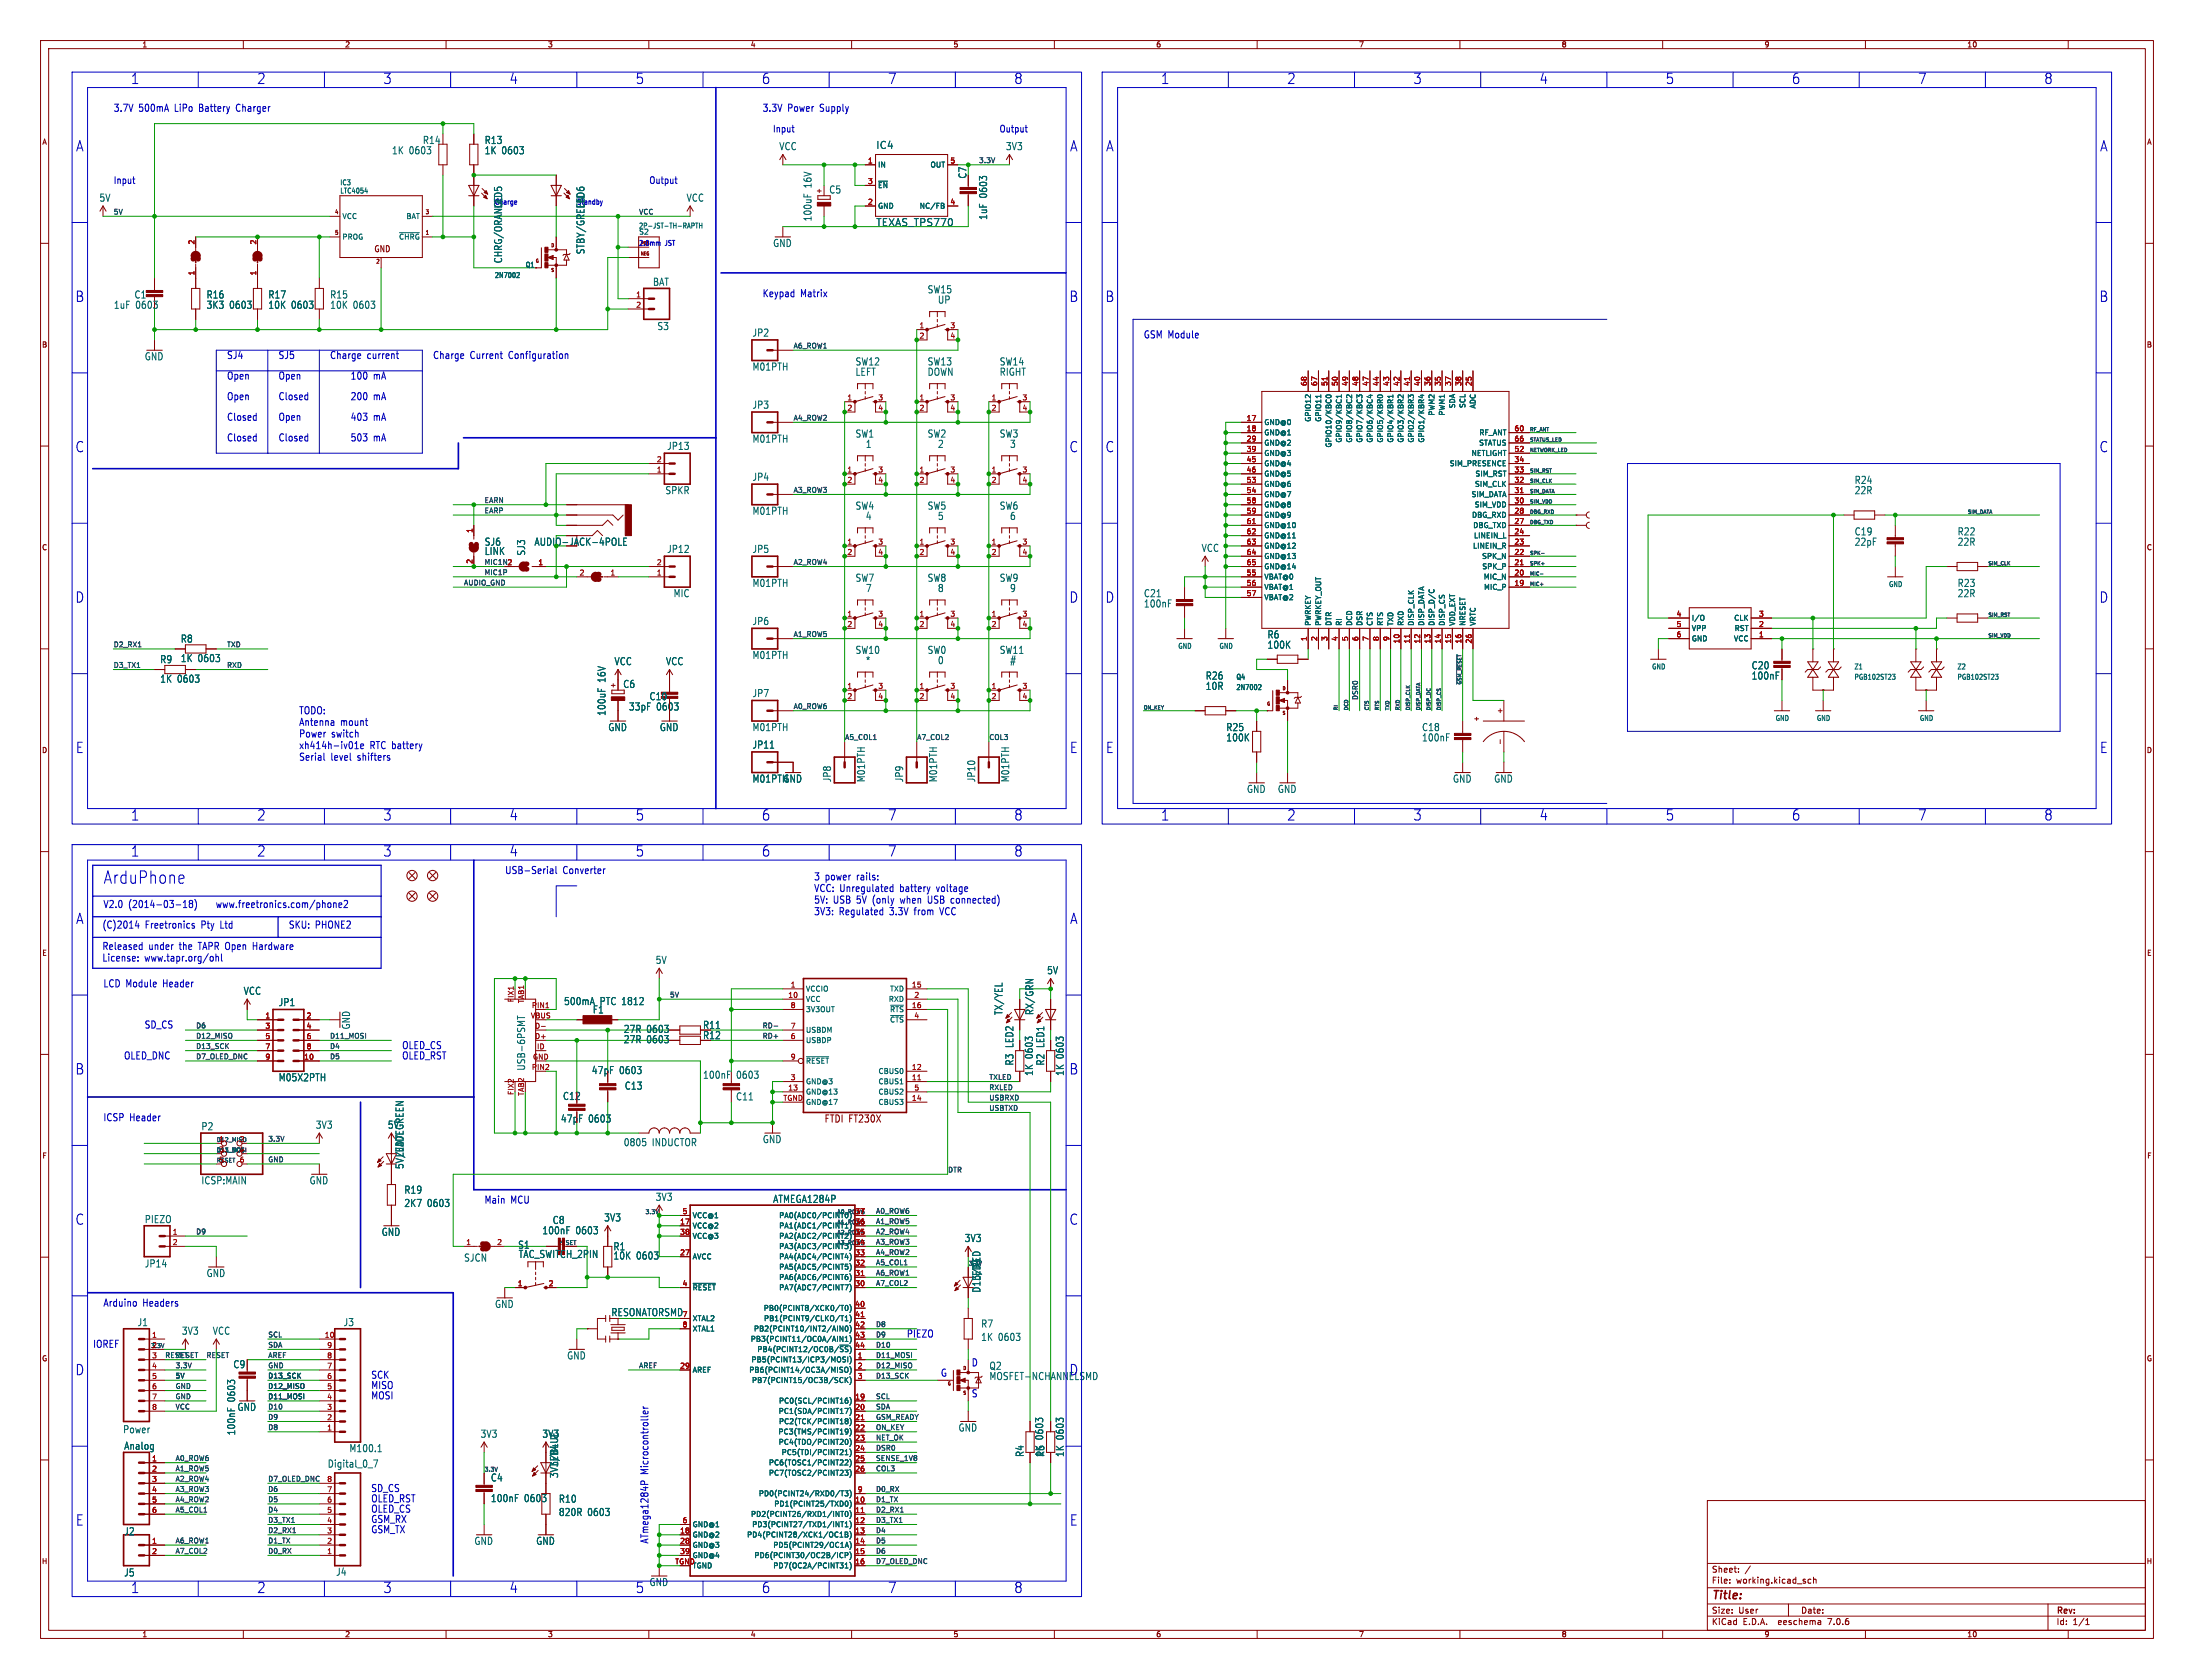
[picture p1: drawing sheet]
<svg xmlns="http://www.w3.org/2000/svg" width="541mm" height="414mm" viewBox="0 0 541 414" stroke-linecap="round" stroke-linejoin="round" font-family="sans-serif">
<defs><g id="words">
<text font-size="4.2" fill="#0000c2" x="25.4" y="218.2">ArduPhone</text>
<g font-size="3.5" fill="#0000c2">
<text x="32.2" y="20.9">1</text>
<text x="63.4" y="20.9">2</text>
<text x="94.5" y="20.9">3</text>
<text x="125.6" y="20.9">4</text>
<text x="156.7" y="20.9">5</text>
<text x="187.8" y="20.9">6</text>
<text x="218.9" y="20.9">7</text>
<text x="250.1" y="20.9">8</text>
<text x="286.2" y="20.9">1</text>
<text x="317.4" y="20.9">2</text>
<text x="348.5" y="20.9">3</text>
<text x="379.6" y="20.9">4</text>
<text x="410.7" y="20.9">5</text>
<text x="441.8" y="20.9">6</text>
<text x="472.9" y="20.9">7</text>
<text x="504.1" y="20.9">8</text>
<text x="18.7" y="37.6">A</text>
<text x="263.8" y="37.6">A</text>
<text x="272.7" y="37.6">A</text>
<text x="517.8" y="37.6">A</text>
<text x="18.5" y="74.7">B</text>
<text x="263.7" y="74.7">B</text>
<text x="272.5" y="74.7">B</text>
<text x="517.7" y="74.7">B</text>
<text x="18.5" y="111.7">C</text>
<text x="263.7" y="111.7">C</text>
<text x="272.5" y="111.7">C</text>
<text x="517.7" y="111.7">C</text>
<text x="18.5" y="148.8">D</text>
<text x="263.7" y="148.8">D</text>
<text x="272.5" y="148.8">D</text>
<text x="517.7" y="148.8">D</text>
<text x="18.7" y="185.9">E</text>
<text x="263.8" y="185.9">E</text>
<text x="272.7" y="185.9">E</text>
<text x="517.8" y="185.9">E</text>
<text x="32.2" y="202.5">1</text>
<text x="63.4" y="202.5">2</text>
<text x="94.5" y="202.5">3</text>
<text x="125.6" y="202.5">4</text>
<text x="156.7" y="202.5">5</text>
<text x="187.8" y="202.5">6</text>
<text x="218.9" y="202.5">7</text>
<text x="250.1" y="202.5">8</text>
<text x="286.2" y="202.5">1</text>
<text x="317.4" y="202.5">2</text>
<text x="348.5" y="202.5">3</text>
<text x="379.6" y="202.5">4</text>
<text x="410.7" y="202.5">5</text>
<text x="441.8" y="202.5">6</text>
<text x="472.9" y="202.5">7</text>
<text x="504.1" y="202.5">8</text>
<text x="32.2" y="211.4">1</text>
<text x="63.4" y="211.4">2</text>
<text x="94.5" y="211.4">3</text>
<text x="125.6" y="211.4">4</text>
<text x="156.7" y="211.4">5</text>
<text x="187.8" y="211.4">6</text>
<text x="218.9" y="211.4">7</text>
<text x="250.1" y="211.4">8</text>
<text x="18.7" y="228.1">A</text>
<text x="263.8" y="228.1">A</text>
<text x="18.5" y="265.2">B</text>
<text x="263.7" y="265.2">B</text>
<text x="18.5" y="302.2">C</text>
<text x="263.7" y="302.2">C</text>
<text x="18.5" y="339.3">D</text>
<text x="263.7" y="339.3">D</text>
<text x="18.7" y="376.4">E</text>
<text x="263.8" y="376.4">E</text>
<text x="32.2" y="393">1</text>
<text x="63.4" y="393">2</text>
<text x="94.5" y="393">3</text>
<text x="125.6" y="393">4</text>
<text x="156.7" y="393">5</text>
<text x="187.8" y="393">6</text>
<text x="218.9" y="393">7</text>
<text x="250.1" y="393">8</text>
</g>
<text font-size="2.8" fill="#840000" x="422" y="394.9">Title:</text>
<g font-size="2.5" fill="#0000c2">
<text x="27.9" y="27.7">3.7V</text>
<text x="34.1" y="27.7">500mA</text>
<text x="43.1" y="27.7">LiPo</text>
<text x="49.2" y="27.7">Battery</text>
<text x="58.5" y="27.7">Charger</text>
<text x="188" y="27.7">3.3V</text>
<text x="194.2" y="27.7">Power</text>
<text x="202.2" y="27.7">Supply</text>
<text x="188" y="73.4">Keypad</text>
<text x="197.3" y="73.4">Matrix</text>
<text x="281.9" y="83.6">GSM Module</text>
<text x="55.9" y="88.7">SJ4</text>
<text x="68.6" y="88.7">SJ5</text>
<text x="81.3" y="88.7">Charge</text>
<text x="90.4" y="88.7">current</text>
<text x="106.7" y="88.7">Charge</text>
<text x="115.8" y="88.7">Current</text>
<text x="125.4" y="88.7">Configuration</text>
<text x="55.9" y="93.7">Open</text>
<text x="68.6" y="93.7">Open</text>
<text x="86.4" y="93.7">100</text>
<text x="92" y="93.7">mA</text>
<text x="55.9" y="98.8">Open</text>
<text x="68.6" y="98.8">Closed</text>
<text x="86.4" y="98.8">200</text>
<text x="92" y="98.8">mA</text>
<text x="55.9" y="103.9">Closed</text>
<text x="68.6" y="103.9">Open</text>
<text x="86.4" y="103.9">403</text>
<text x="92" y="103.9">mA</text>
<text x="55.9" y="109">Closed</text>
<text x="68.6" y="109">Closed</text>
<text x="86.4" y="109">503</text>
<text x="92" y="109">mA</text>
<text x="73.7" y="176.3">TODO:</text>
<text x="73.7" y="179.1">Antenna</text>
<text x="83.9" y="179.1">mount</text>
<text x="73.7" y="182">Power</text>
<text x="73.7" y="184.8">xh414h-iv01e</text>
<text x="81.7" y="182">switch</text>
<text x="91.2" y="184.8">RTC battery</text>
<text x="73.7" y="187.7">Serial</text>
<text x="81.5" y="187.7">level</text>
<text x="88.1" y="187.7">shifters</text>
<text x="124.5" y="215.7">USB-Serial</text>
<text x="138.7" y="215.7">Converter</text>
<text x="200.7" y="217.2">3 power</text>
<text x="200.7" y="220.1">VCC: Unregulated</text>
<text x="211.3" y="217.2">rails:</text>
<text x="221.9" y="220.1">battery</text>
<text x="231.1" y="220.1">voltage</text>
<text x="25.4" y="224">V2.0</text>
<text x="31.6" y="224">(2014-03-18)</text>
<text x="53.1" y="224">www.freetronics.com/phone2</text>
<text x="200.7" y="222.9">5V: USB 5V (only</text>
<text x="200.7" y="225.8">3V3:</text>
<text x="206.9" y="225.8">Regulated</text>
<text x="219.4" y="225.8">3.3V</text>
<text x="222.3" y="222.9">when</text>
<text x="225.6" y="225.8">from</text>
<text x="229.2" y="222.9">USB connected)</text>
<text x="232.1" y="225.8">VCC</text>
<text x="25.1" y="229.1">(C)2014</text>
<text x="35.7" y="229.1">Freetronics</text>
<text x="49.6" y="229.1">Pty</text>
<text x="54.5" y="229.1">Ltd</text>
<text x="71.1" y="229.1">SKU: PHONE2</text>
<text x="25.1" y="234.4">Released</text>
<text x="25.1" y="237.2">License:</text>
<text x="35.6" y="237.2">www.tapr.org/ohl</text>
<text x="36.6" y="234.4">under</text>
<text x="44.2" y="234.4">the</text>
<text x="49.1" y="234.4">TAPR Open</text>
<text x="62.8" y="234.4">Hardware</text>
<text x="25.4" y="243.6">LCD Module</text>
<text x="40.2" y="243.6">Header</text>
<text x="35.6" y="253.8">SD_CS</text>
<text x="30.5" y="261.4">OLED_DNC</text>
<text x="99.1" y="258.8">OLED_CS</text>
<text x="99.1" y="261.4">OLED_RST</text>
<text x="25.4" y="276.6">ICSP Header</text>
<text x="119.4" y="296.9">Main</text>
<text x="125.9" y="296.9">MCU</text>
<text x="25.4" y="322.3">Arduino</text>
<text x="35.1" y="322.3">Headers</text>
<text x="223.5" y="330">PIEZO</text>
<text x="22.9" y="332.5">IOREF</text>
<text x="91.4" y="340.1">SCK</text>
<text x="231.9" y="339.6">G</text>
<text x="239.5" y="337.1">D</text>
<text x="91.4" y="345.2">MOSI</text>
<text x="91.4" y="342.7">MISO</text>
<text x="239.5" y="344.7">S</text>
<text x="160" y="363.7" transform="rotate(-90 160 363.7)">Microcontroller</text>
<text x="91.4" y="370.6">OLED_RST</text>
<text x="91.4" y="368.1">SD_CS</text>
<text x="91.4" y="373.1">OLED_CS</text>
<text x="91.4" y="375.7">GSM_RX</text>
<text x="91.4" y="378.2">GSM_TX</text>
<text x="160" y="380.8" transform="rotate(-90 160 380.8)">ATmega1284P</text>
</g>
<g font-size="2.5" fill="#006464">
<text x="104.2" y="35.7">R14</text>
<text x="119.4" y="35.7">R13</text>
<text x="96.6" y="38.2">1K 0603</text>
<text x="119.4" y="38.2">1K 0603</text>
<text x="192.1" y="37.2">VCC</text>
<text x="216" y="36.9">IC4</text>
<text x="248" y="37.2">3V3</text>
<text x="200.3" y="46.4" transform="rotate(-90 200.3 46.4)">16V</text>
<text x="204.4" y="47.9">C5</text>
<text x="238.5" y="44.1" transform="rotate(-90 238.5 44.1)">C7</text>
<text x="24.4" y="49.9">5V</text>
<text x="124" y="51.5" transform="rotate(-90 124 51.5)">LED5</text>
<text x="144.3" y="51.5" transform="rotate(-90 144.3 51.5)">LED6</text>
<text x="169.2" y="49.9">VCC</text>
<text x="243.6" y="48.9" transform="rotate(-90 243.6 48.9)">0603</text>
<text x="200.3" y="54.7" transform="rotate(-90 200.3 54.7)">100uF</text>
<text x="216" y="56">TEXAS_TPS770</text>
<text x="243.6" y="54.3" transform="rotate(-90 243.6 54.3)">1uF</text>
<text x="124" y="65" transform="rotate(-90 124 65)">CHRG/ORANGE</text>
<text x="144.3" y="62.8" transform="rotate(-90 144.3 62.8)">STBY/GREEN</text>
<text x="190.6" y="61.1">GND</text>
<text x="160.9" y="70.7">BAT</text>
<text x="28" y="76.3">1uF</text>
<text x="33.1" y="73.8">C1</text>
<text x="33.4" y="76.3">0603</text>
<text x="50.9" y="76.3">3K3</text>
<text x="50.9" y="73.8">R16</text>
<text x="56.6" y="76.3">0603</text>
<text x="66.1" y="76.3">10K</text>
<text x="66.1" y="73.8">R17</text>
<text x="71.8" y="76.3">0603</text>
<text x="81.3" y="76.3">10K</text>
<text x="81.3" y="73.8">R15</text>
<text x="87" y="76.3">0603</text>
<text x="228.7" y="72.5">SW15</text>
<text x="231.2" y="75.1">UP</text>
<text x="162" y="81.6">S3</text>
<text x="185.5" y="83.2">JP2</text>
<text x="35.6" y="89">GND</text>
<text x="185.5" y="91.6">M01PTH</text>
<text x="210.9" y="90.3">SW12</text>
<text x="210.9" y="92.9">LEFT</text>
<text x="228.7" y="90.3">SW13</text>
<text x="228.7" y="92.9">DOWN</text>
<text x="246.4" y="90.3">SW14</text>
<text x="246.4" y="92.9">RIGHT</text>
<text x="185.5" y="101">JP3</text>
<text x="164.4" y="111.1">JP13</text>
<text x="185.5" y="109.4">M01PTH</text>
<text x="210.9" y="108.1">SW1</text>
<text x="213.4" y="110.6">1</text>
<text x="228.7" y="108.1">SW2</text>
<text x="231.2" y="110.6">2</text>
<text x="246.4" y="108.1">SW3</text>
<text x="249" y="110.6">3</text>
<text x="185.5" y="118.8">JP4</text>
<text x="457.3" y="119.5">R24</text>
<text x="164" y="122.1">SPKR</text>
<text x="210.9" y="125.9">SW4</text>
<text x="228.7" y="125.9">SW5</text>
<text x="246.4" y="125.9">SW6</text>
<text x="457.3" y="122.1">22R</text>
<text x="185.5" y="127.1">M01PTH</text>
<text x="213.4" y="128.4">4</text>
<text x="231.2" y="128.4">5</text>
<text x="249" y="128.4">6</text>
<text x="119.4" y="134.8">SJ6</text>
<text x="119.4" y="137.1">LINK</text>
<text x="129.7" y="137.1" transform="rotate(-90 129.7 137.1)">SJ3</text>
<text x="164.4" y="136.5">JP12</text>
<text x="185.5" y="136.5">JP5</text>
<text x="296.2" y="136.3">VCC</text>
<text x="457.3" y="132.2">C19</text>
<text x="457.3" y="134.8">22pF</text>
<text x="482.7" y="132.2">R22</text>
<text x="482.7" y="134.8">22R</text>
<text x="210.9" y="143.7">SW7</text>
<text x="228.7" y="143.7">SW8</text>
<text x="246.4" y="143.7">SW9</text>
<text x="166" y="147.5">MIC</text>
<text x="185.5" y="144.9">M01PTH</text>
<text x="213.4" y="146.2">7</text>
<text x="231.2" y="146.2">8</text>
<text x="249" y="146.2">9</text>
<text x="282" y="147.5">C21</text>
<text x="482.7" y="144.9">R23</text>
<text x="482.7" y="147.5">22R</text>
<text x="185.5" y="154.3">JP6</text>
<text x="282" y="150">100nF</text>
<text x="44.5" y="158.7">R8</text>
<text x="210.9" y="161.4">SW10</text>
<text x="228.7" y="161.4">SW0</text>
<text x="246.4" y="161.4">SW11</text>
<text x="312.5" y="157.6">R6</text>
<text x="312.5" y="160.2">100K</text>
<text x="39.4" y="163.7">R9</text>
<text x="44.5" y="163.5">1K 0603</text>
<text x="151.4" y="164.2">VCC</text>
<text x="164.1" y="164.2">VCC</text>
<text x="185.5" y="162.7">M01PTH</text>
<text x="213.4" y="164">*</text>
<text x="231.2" y="164">0</text>
<text x="249" y="164">#</text>
<text x="297.2" y="167.8">R26</text>
<text x="431.9" y="165.2">C20</text>
<text x="431.9" y="167.8">100nF</text>
<text x="39.4" y="168.5">1K 0603</text>
<text x="149.5" y="168.3" transform="rotate(-90 149.5 168.3)">16V</text>
<text x="153.6" y="169.8">C6</text>
<text x="160.1" y="172.9">C10</text>
<text x="185.5" y="172.1">JP7</text>
<text x="297.2" y="170.3">10R</text>
<text x="149.5" y="176.6" transform="rotate(-90 149.5 176.6)">100uF</text>
<text x="155" y="175.4">33pF</text>
<text x="161.8" y="175.4">0603</text>
<text x="149.9" y="180.5">GND</text>
<text x="162.6" y="180.5">GND</text>
<text x="185.5" y="184.8">JP11</text>
<text x="185.5" y="180.5">M01PTH</text>
<text x="302.3" y="180.5">R25</text>
<text x="302.3" y="183">100K</text>
<text x="350.6" y="180.5">C18</text>
<text x="350.6" y="183">100nF</text>
<text x="185.5" y="193.2">M01PTHGND</text>
<text x="205.1" y="193" transform="rotate(-90 205.1 193)">JP8</text>
<text x="213.5" y="193" transform="rotate(-90 213.5 193)">M01PTH</text>
<text x="222.9" y="193" transform="rotate(-90 222.9 193)">JP9</text>
<text x="231.3" y="193" transform="rotate(-90 231.3 193)">M01PTH</text>
<text x="240.7" y="193" transform="rotate(-90 240.7 193)">JP10</text>
<text x="249.1" y="193" transform="rotate(-90 249.1 193)">M01PTH</text>
<text x="307.4" y="195.7">GND</text>
<text x="315" y="195.7">GND</text>
<text x="358.2" y="193.2">GND</text>
<text x="368.4" y="193.2">GND</text>
<text x="161.6" y="237.9">5V</text>
<text x="60" y="245.5">VCC</text>
<text x="258.1" y="240.4">5V</text>
<text x="68.6" y="248.3">JP1</text>
<text x="139" y="248">500mA</text>
<text x="146.1" y="250.1">F1</text>
<text x="147.9" y="248">PTC 1812</text>
<text x="247.4" y="250.4" transform="rotate(-90 247.4 250.4)">TX/YEL</text>
<text x="255" y="250.4" transform="rotate(-90 255 250.4)">RX/GRN</text>
<text x="86.5" y="253.9" transform="rotate(-90 86.5 253.9)">GND</text>
<text x="153.7" y="257.4">27R</text>
<text x="153.7" y="254.9">27R</text>
<text x="159.4" y="257.4">0603</text>
<text x="159.4" y="254.9">0603</text>
<text x="250.1" y="262.8" transform="rotate(-90 250.1 262.8)">R3 LED2</text>
<text x="257.7" y="262.8" transform="rotate(-90 257.7 262.8)">R2 LED1</text>
<text x="68.6" y="266.8">M05X2PTH</text>
<text x="129.7" y="264.1" transform="rotate(-90 129.7 264.1)">USB-6PSMT</text>
<text x="145.9" y="265.1">47pF</text>
<text x="152.7" y="265.1">0603</text>
<text x="154" y="268.9">C13</text>
<text x="173.3" y="266.2">100nF</text>
<text x="181.6" y="266.2">0603</text>
<text x="254.9" y="265.4" transform="rotate(-90 254.9 265.4)">1K 0603</text>
<text x="262.5" y="265.4" transform="rotate(-90 262.5 265.4)">1K 0603</text>
<text x="181.4" y="271.5">C11</text>
<text x="49.6" y="278.9">P2</text>
<text x="77.8" y="278.5">3V3</text>
<text x="95.6" y="278.5">5V</text>
<text x="138.2" y="277">47pF</text>
<text x="145.1" y="277">0603</text>
<text x="99.7" y="285.4" transform="rotate(-90 99.7 285.4)">LED7</text>
<text x="153.7" y="282.8">0805</text>
<text x="160.8" y="282.8">INDUCTOR</text>
<text x="188" y="282.1">GND</text>
<text x="49.6" y="292.2">ICSP:MAIN</text>
<text x="76.3" y="292.2">GND</text>
<text x="99.7" y="288.4" transform="rotate(-90 99.7 288.4)">5V/JADEGREEN</text>
<text x="99.6" y="297.8">2K7</text>
<text x="99.6" y="294.6">R19</text>
<text x="105.3" y="297.8">0603</text>
<text x="161.6" y="296.3">3V3</text>
<text x="190.6" y="296.8">ATMEGA1284P</text>
<text x="35.6" y="301.8">PIEZO</text>
<text x="94" y="304.9">GND</text>
<text x="133.7" y="304.6">100nF</text>
<text x="136.2" y="302">C8</text>
<text x="141.9" y="304.6">0603</text>
<text x="148.9" y="301.4">3V3</text>
<text x="114.4" y="311.3">SJCN</text>
<text x="127.7" y="308.1">S1</text>
<text x="127.8" y="310.4">TAC_SWITCH_2PIN</text>
<text x="151.2" y="308.5">R1</text>
<text x="151.2" y="310.8">10K</text>
<text x="156.9" y="310.8">0603</text>
<text x="237.8" y="306.5">3V3</text>
<text x="35.6" y="312.7">JP14</text>
<text x="50.9" y="315.1">GND</text>
<text x="242" y="315.9" transform="rotate(-90 242 315.9)">LED3</text>
<text x="122" y="322.7">GND</text>
<text x="242" y="318.8" transform="rotate(-90 242 318.8)">D13/RED</text>
<text x="33.8" y="327.2">J1</text>
<text x="44.8" y="329.3">3V3</text>
<text x="52.4" y="329.3">VCC</text>
<text x="84.6" y="327.2">J3</text>
<text x="241.9" y="327.6">R7</text>
<text x="139.8" y="335.4">GND</text>
<text x="241.9" y="330.9">1K 0603</text>
<text x="57.5" y="337.6">C9</text>
<text x="243.9" y="338">Q2</text>
<text x="243.9" y="340.5">MOSFET-NCHANNELSMD</text>
<text x="58.2" y="345.7" transform="rotate(-90 58.2 345.7)">0603</text>
<text x="30.3" y="353.6">Power</text>
<text x="58.5" y="348.1">GND</text>
<text x="236.3" y="353.2">GND</text>
<text x="30.5" y="357.7">Analog</text>
<text x="58.2" y="354" transform="rotate(-90 58.2 354)">100nF</text>
<text x="86.1" y="358.3">M100.1</text>
<text x="118.4" y="354.7">3V3</text>
<text x="133.7" y="354.7">3V3</text>
<text x="252.6" y="359.4" transform="rotate(-90 252.6 359.4)">R4</text>
<text x="257.4" y="359.4" transform="rotate(-90 257.4 359.4)">1K 0603</text>
<text x="257.7" y="359.4" transform="rotate(-90 257.7 359.4)">R5</text>
<text x="262.5" y="359.4" transform="rotate(-90 262.5 359.4)">1K 0603</text>
<text x="80.7" y="362.1">Digital_0_7</text>
<text x="121" y="365.5">C4</text>
<text x="137.8" y="364.6" transform="rotate(-90 137.8 364.6)">3V3/BLUE</text>
<text x="137.8" y="361.6" transform="rotate(-90 137.8 361.6)">LED4</text>
<text x="121" y="370.6">100nF</text>
<text x="129.2" y="370.6">0603</text>
<text x="137.7" y="370.8">R10</text>
<text x="137.7" y="374">820R</text>
<text x="144.9" y="374">0603</text>
<text x="30.5" y="378.8">J2</text>
<text x="116.9" y="381.1">GND</text>
<text x="132.1" y="381.1">GND</text>
<text x="30.5" y="388.9">J5</text>
<text x="82.8" y="388.8">J4</text>
<text x="160.1" y="391.3">GND</text>
</g>
<text font-size="2.5" fill="#009600" x="131.7" y="134.8">AUDIO-JACK-4POLE</text>
<g font-size="2.5" fill="#840000">
<text x="173.3" y="256.5">R12</text>
<text x="173.3" y="253.9">R11</text>
<text x="138.7" y="271.4">C12</text>
<text x="203.2" y="277.1">FTDI FT230X</text>
<text x="150.7" y="324.8">RESONATORSMD</text>
</g>
<g font-size="2.3" fill="#0000c2">
<text x="190.5" y="32.8">Input</text>
<text x="246.4" y="32.8">Output</text>
<text x="27.9" y="45.5">Input</text>
<text x="160" y="45.5">Output</text>
</g>
<g font-size="2.1" fill="#840000">
<text x="92.2" y="62.4">GND</text>
<text x="422" y="388">Sheet:</text>
<text x="422" y="390.7">File:</text>
<text x="428.1" y="390.7">working.kicad_sch</text>
<text x="422" y="400.9">KiCad</text>
<text x="422" y="398.1">Size:</text>
<text x="428.7" y="398.1">User</text>
<text x="429.7" y="400.9">E.D.A.</text>
<text x="438.6" y="400.9">eeschema</text>
<text x="444" y="398.1">Date:</text>
<text x="451" y="400.9">7.0.6</text>
<text x="507" y="398.3">Rev:</text>
<text x="507" y="400.9">Id:</text>
<text x="511.1" y="400.9">1/1</text>
</g>
<g font-size="1.8" fill="#840000">
<text x="35" y="11.9">1</text>
<text x="85" y="11.9">2</text>
<text x="135" y="11.9">3</text>
<text x="185" y="11.9">4</text>
<text x="235" y="11.9">5</text>
<text x="285" y="11.9">6</text>
<text x="335" y="11.9">7</text>
<text x="385" y="11.9">8</text>
<text x="435" y="11.9">9</text>
<text x="485" y="11.9">10</text>
<text x="10.3" y="35.9">A</text>
<text x="529.4" y="35.9">A</text>
<text x="202.8" y="47.9" transform="rotate(-90 202.8 47.9)">+</text>
<text x="10.3" y="85.9">B</text>
<text x="529.3" y="85.9">B</text>
<text x="10.3" y="135.9">C</text>
<text x="529.3" y="135.9">C</text>
<text x="152" y="169.8" transform="rotate(-90 152 169.8)">+</text>
<text x="10.3" y="185.9">D</text>
<text x="529.3" y="185.9">D</text>
<text x="10.3" y="235.9">E</text>
<text x="529.3" y="235.9">E</text>
<text x="10.3" y="285.9">F</text>
<text x="529.4" y="285.9">F</text>
<text x="10.3" y="335.9">G</text>
<text x="529.3" y="335.9">G</text>
<text x="10.2" y="385.9">H</text>
<text x="529.2" y="385.9">H</text>
<text x="35" y="403.9">1</text>
<text x="85" y="403.9">2</text>
<text x="135" y="403.9">3</text>
<text x="185" y="403.9">4</text>
<text x="235" y="403.9">5</text>
<text x="285" y="403.9">6</text>
<text x="335" y="403.9">7</text>
<text x="385" y="403.9">8</text>
<text x="435" y="403.9">9</text>
<text x="485" y="403.9">10</text>
</g>
<g font-size="1.8" fill="#a90000">
<text x="213.9" y="40.4">1</text>
<text x="234.2" y="40.4">5</text>
<text x="213.9" y="45.5">3</text>
<text x="213.9" y="50.5">2</text>
<text x="234.2" y="50.5">4</text>
<text x="48" y="60.4" transform="rotate(-90 48 60.4)">2</text>
<text x="63.2" y="60.4" transform="rotate(-90 63.2 60.4)">2</text>
<text x="48" y="68" transform="rotate(-90 48 68)">1</text>
<text x="63.2" y="68" transform="rotate(-90 63.2 68)">1</text>
<text x="156.8" y="73.4">1</text>
<text x="156.8" y="75.9">2</text>
<text x="226.6" y="81">1</text>
<text x="226.6" y="83.6">2</text>
<text x="234.2" y="81">3</text>
<text x="234.2" y="83.6">4</text>
<text x="322.3" y="95.3" transform="rotate(-90 322.3 95.3)">68</text>
<text x="324.9" y="95.3" transform="rotate(-90 324.9 95.3)">67</text>
<text x="327.4" y="95.3" transform="rotate(-90 327.4 95.3)">51</text>
<text x="329.9" y="95.3" transform="rotate(-90 329.9 95.3)">50</text>
<text x="332.5" y="95.3" transform="rotate(-90 332.5 95.3)">49</text>
<text x="335" y="95.3" transform="rotate(-90 335 95.3)">48</text>
<text x="337.6" y="95.3" transform="rotate(-90 337.6 95.3)">47</text>
<text x="340.1" y="95.3" transform="rotate(-90 340.1 95.3)">44</text>
<text x="342.6" y="95.3" transform="rotate(-90 342.6 95.3)">43</text>
<text x="345.2" y="95.3" transform="rotate(-90 345.2 95.3)">42</text>
<text x="347.7" y="95.3" transform="rotate(-90 347.7 95.3)">41</text>
<text x="350.3" y="95.3" transform="rotate(-90 350.3 95.3)">40</text>
<text x="352.8" y="95.3" transform="rotate(-90 352.8 95.3)">36</text>
<text x="355.3" y="95.3" transform="rotate(-90 355.3 95.3)">35</text>
<text x="357.9" y="95.3" transform="rotate(-90 357.9 95.3)">37</text>
<text x="360.4" y="95.3" transform="rotate(-90 360.4 95.3)">38</text>
<text x="363" y="95.3" transform="rotate(-90 363 95.3)">25</text>
<text x="208.8" y="98.8">1</text>
<text x="208.8" y="101.3">2</text>
<text x="216.5" y="98.8">3</text>
<text x="216.5" y="101.3">4</text>
<text x="226.6" y="98.8">1</text>
<text x="226.6" y="101.3">2</text>
<text x="234.2" y="98.8">3</text>
<text x="234.2" y="101.3">4</text>
<text x="244.4" y="98.8">1</text>
<text x="244.4" y="101.3">2</text>
<text x="252" y="98.8">3</text>
<text x="252" y="101.3">4</text>
<text x="307.3" y="103.9">17</text>
<text x="307.3" y="106.4">18</text>
<text x="373.3" y="106.4">60</text>
<text x="307.3" y="109">29</text>
<text x="307.3" y="111.5">39</text>
<text x="373.3" y="111.5">52</text>
<text x="373.3" y="109">66</text>
<text x="161.9" y="116.6">1</text>
<text x="161.9" y="114">2</text>
<text x="208.8" y="116.6">1</text>
<text x="208.8" y="119.1">2</text>
<text x="216.5" y="116.6">3</text>
<text x="216.5" y="119.1">4</text>
<text x="226.6" y="116.6">1</text>
<text x="226.6" y="119.1">2</text>
<text x="234.2" y="116.6">3</text>
<text x="234.2" y="119.1">4</text>
<text x="244.4" y="116.6">1</text>
<text x="244.4" y="119.1">2</text>
<text x="252" y="116.6">3</text>
<text x="252" y="119.1">4</text>
<text x="307.3" y="114">45</text>
<text x="307.3" y="116.6">46</text>
<text x="307.3" y="119.1">53</text>
<text x="373.3" y="119.1">32</text>
<text x="373.3" y="116.6">33</text>
<text x="373.3" y="114">34</text>
<text x="307.3" y="121.7">54</text>
<text x="307.3" y="124.2">58</text>
<text x="373.3" y="124.2">30</text>
<text x="373.3" y="121.7">31</text>
<text x="116.6" y="131.5" transform="rotate(-90 116.6 131.5)">1</text>
<text x="307.3" y="126.7">59</text>
<text x="307.3" y="129.3">61</text>
<text x="307.3" y="131.8">62</text>
<text x="373.3" y="131.8">24</text>
<text x="373.3" y="129.3">27</text>
<text x="373.3" y="126.7">28</text>
<text x="208.8" y="134.4">1</text>
<text x="208.8" y="136.9">2</text>
<text x="216.5" y="134.4">3</text>
<text x="216.5" y="136.9">4</text>
<text x="226.6" y="134.4">1</text>
<text x="226.6" y="136.9">2</text>
<text x="234.2" y="134.4">3</text>
<text x="234.2" y="136.9">4</text>
<text x="244.4" y="134.4">1</text>
<text x="244.4" y="136.9">2</text>
<text x="252" y="134.4">3</text>
<text x="252" y="136.9">4</text>
<text x="307.3" y="134.4">63</text>
<text x="307.3" y="136.9">64</text>
<text x="373.3" y="136.9">22</text>
<text x="373.3" y="134.4">23</text>
<text x="116.6" y="139.1" transform="rotate(-90 116.6 139.1)">2</text>
<text x="125" y="139.4">2</text>
<text x="132.6" y="139.4">1</text>
<text x="142.8" y="142">2</text>
<text x="150.4" y="142">1</text>
<text x="161.9" y="142">1</text>
<text x="161.9" y="139.4">2</text>
<text x="307.3" y="142">55</text>
<text x="307.3" y="139.4">65</text>
<text x="373.3" y="142">20</text>
<text x="373.3" y="139.4">21</text>
<text x="307.3" y="144.5">56</text>
<text x="307.3" y="147.1">57</text>
<text x="373.3" y="144.5">19</text>
<text x="208.8" y="152.1">1</text>
<text x="208.8" y="154.7">2</text>
<text x="216.5" y="152.1">3</text>
<text x="216.5" y="154.7">4</text>
<text x="226.6" y="152.1">1</text>
<text x="226.6" y="154.7">2</text>
<text x="234.2" y="152.1">3</text>
<text x="234.2" y="154.7">4</text>
<text x="244.4" y="152.1">1</text>
<text x="244.4" y="154.7">2</text>
<text x="252" y="152.1">3</text>
<text x="252" y="154.7">4</text>
<text x="413.3" y="152.1">4</text>
<text x="413.3" y="154.7">5</text>
<text x="433.6" y="154.7">2</text>
<text x="433.6" y="152.1">3</text>
<text x="322.3" y="158.2" transform="rotate(-90 322.3 158.2)">1</text>
<text x="324.9" y="158.2" transform="rotate(-90 324.9 158.2)">2</text>
<text x="327.4" y="158.2" transform="rotate(-90 327.4 158.2)">3</text>
<text x="329.9" y="158.2" transform="rotate(-90 329.9 158.2)">4</text>
<text x="332.5" y="158.2" transform="rotate(-90 332.5 158.2)">5</text>
<text x="335" y="158.2" transform="rotate(-90 335 158.2)">6</text>
<text x="337.6" y="158.2" transform="rotate(-90 337.6 158.2)">7</text>
<text x="340.1" y="158.2" transform="rotate(-90 340.1 158.2)">8</text>
<text x="342.6" y="158.2" transform="rotate(-90 342.6 158.2)">9</text>
<text x="345.2" y="158.8" transform="rotate(-90 345.2 158.8)">10</text>
<text x="347.7" y="158.8" transform="rotate(-90 347.7 158.8)">11</text>
<text x="350.3" y="158.8" transform="rotate(-90 350.3 158.8)">12</text>
<text x="352.8" y="158.8" transform="rotate(-90 352.8 158.8)">13</text>
<text x="355.3" y="158.8" transform="rotate(-90 355.3 158.8)">14</text>
<text x="357.9" y="158.8" transform="rotate(-90 357.9 158.8)">15</text>
<text x="360.4" y="158.8" transform="rotate(-90 360.4 158.8)">16</text>
<text x="363" y="158.8" transform="rotate(-90 363 158.8)">26</text>
<text x="413.3" y="157.2">6</text>
<text x="433.6" y="157.2">1</text>
<text x="208.8" y="169.9">1</text>
<text x="208.8" y="172.5">2</text>
<text x="216.5" y="169.9">3</text>
<text x="216.5" y="172.5">4</text>
<text x="226.6" y="169.9">1</text>
<text x="226.6" y="172.5">2</text>
<text x="234.2" y="169.9">3</text>
<text x="234.2" y="172.5">4</text>
<text x="244.4" y="169.9">1</text>
<text x="244.4" y="172.5">2</text>
<text x="252" y="169.9">3</text>
<text x="252" y="172.5">4</text>
<text x="370.6" y="176.1" transform="rotate(-90 370.6 176.1)">+</text>
<text x="194.9" y="243.6">1</text>
<text x="224.7" y="243.6">15</text>
<text x="65.3" y="251.2">1</text>
<text x="75.5" y="251.2">2</text>
<text x="126.7" y="247.3" transform="rotate(-90 126.7 247.3)">FIX1</text>
<text x="129.3" y="247.5" transform="rotate(-90 129.3 247.5)">TAB1</text>
<text x="130.8" y="251.2">VBUS</text>
<text x="131" y="248.7">PIN1</text>
<text x="194.3" y="246.1">10</text>
<text x="194.9" y="248.7">8</text>
<text x="224.7" y="248.7">16</text>
<text x="225.4" y="246.1">2</text>
<text x="225.4" y="251.2">4</text>
<text x="65.3" y="253.7">3</text>
<text x="65.3" y="256.3">5</text>
<text x="75.5" y="253.7">4</text>
<text x="75.5" y="256.3">6</text>
<text x="131.8" y="256.3">D+</text>
<text x="131.8" y="253.7">D-</text>
<text x="194.9" y="256.3">6</text>
<text x="194.9" y="253.7">7</text>
<text x="65.3" y="258.8">7</text>
<text x="65.3" y="261.4">9</text>
<text x="74.9" y="261.4">10</text>
<text x="75.5" y="258.8">8</text>
<text x="131" y="263.9">PIN2</text>
<text x="131.3" y="261.4">GND</text>
<text x="132.3" y="258.8">ID</text>
<text x="194.9" y="261.4">9</text>
<text x="224.7" y="263.9">12</text>
<text x="194.3" y="269">13</text>
<text x="194.9" y="266.4">3</text>
<text x="224.7" y="266.4">11</text>
<text x="225.4" y="269">5</text>
<text x="126.7" y="270.1" transform="rotate(-90 126.7 270.1)">FIX2</text>
<text x="129.3" y="270.3" transform="rotate(-90 129.3 270.3)">TAB2</text>
<text x="193.1" y="271.5">TGND</text>
<text x="224.7" y="271.5">14</text>
<text x="59" y="286.8">6</text>
<text x="168.2" y="299.5">5</text>
<text x="210.8" y="299.5">37</text>
<text x="42.5" y="304.5">1</text>
<text x="167.6" y="302">17</text>
<text x="167.6" y="304.5">38</text>
<text x="210.8" y="304.5">35</text>
<text x="210.8" y="302">36</text>
<text x="42.5" y="307.1">2</text>
<text x="114.9" y="307.1">1</text>
<text x="122.5" y="307.1">2</text>
<text x="167.6" y="309.6">27</text>
<text x="210.8" y="309.6">33</text>
<text x="210.8" y="307.1">34</text>
<text x="127.6" y="317.2">1</text>
<text x="135.2" y="317.2">2</text>
<text x="168.2" y="317.2">4</text>
<text x="210.8" y="317.2">30</text>
<text x="210.8" y="314.7">31</text>
<text x="210.8" y="312.2">32</text>
<text x="210.8" y="322.3">40</text>
<text x="37.4" y="329.9">1</text>
<text x="80" y="329.9">10</text>
<text x="168.2" y="327.4">8</text>
<text x="210.8" y="324.9">41</text>
<text x="210.8" y="327.4">42</text>
<text x="210.8" y="329.9">43</text>
<text x="37.4" y="335">3</text>
<text x="80.6" y="335">8</text>
<text x="80.6" y="332.5">9</text>
<text x="210.8" y="332.5">44</text>
<text x="211.4" y="335">1</text>
<text x="37.4" y="337.6">4</text>
<text x="37.4" y="340.1">5</text>
<text x="80.6" y="340.1">6</text>
<text x="80.6" y="337.6">7</text>
<text x="167.6" y="337.6">29</text>
<text x="211.4" y="337.6">2</text>
<text x="211.4" y="340.1">3</text>
<text x="37.4" y="342.6">6</text>
<text x="37.4" y="345.2">7</text>
<text x="37.4" y="347.7">8</text>
<text x="80.6" y="347.7">3</text>
<text x="80.6" y="345.2">4</text>
<text x="80.6" y="342.6">5</text>
<text x="210.8" y="345.2">19</text>
<text x="210.8" y="347.7">20</text>
<text x="80.6" y="352.8">1</text>
<text x="80.6" y="350.3">2</text>
<text x="210.8" y="350.3">21</text>
<text x="210.8" y="352.8">22</text>
<text x="210.8" y="355.3">23</text>
<text x="210.8" y="357.9">24</text>
<text x="37.4" y="360.4">1</text>
<text x="37.4" y="363">2</text>
<text x="37.4" y="365.5">3</text>
<text x="80.6" y="365.5">8</text>
<text x="210.8" y="360.4">25</text>
<text x="210.8" y="363">26</text>
<text x="37.4" y="368">4</text>
<text x="37.4" y="370.6">5</text>
<text x="80.6" y="370.6">6</text>
<text x="80.6" y="368">7</text>
<text x="210.8" y="370.6">10</text>
<text x="211.4" y="368">9</text>
<text x="37.4" y="373.1">6</text>
<text x="80.6" y="375.7">4</text>
<text x="80.6" y="373.1">5</text>
<text x="168.2" y="375.7">6</text>
<text x="210.8" y="373.1">11</text>
<text x="210.8" y="375.7">12</text>
<text x="37.4" y="380.7">1</text>
<text x="37.4" y="383.3">2</text>
<text x="80.6" y="383.3">1</text>
<text x="80.6" y="380.7">2</text>
<text x="80.6" y="378.2">3</text>
<text x="167.6" y="378.2">18</text>
<text x="167.6" y="380.7">28</text>
<text x="167.6" y="383.3">39</text>
<text x="210.8" y="378.2">13</text>
<text x="210.8" y="380.7">14</text>
<text x="210.8" y="383.3">15</text>
<text x="166.4" y="385.8">TGND</text>
<text x="210.8" y="385.8">16</text>
</g>
<g font-size="1.8" fill="#006464">
<text x="216.4" y="41.5">IN</text>
<text x="229.3" y="41.5">OUT</text>
<text x="83.8" y="45.9">IC3</text>
<text x="83.8" y="47.9">LTC4054</text>
<text x="216.4" y="46.6">~{EN}</text>
<text x="121.9" y="50.6">Charge</text>
<text x="142.2" y="50.6">Standby</text>
<text x="216.4" y="51.7">GND</text>
<text x="226.7" y="51.7">NC/FB</text>
<text x="84.3" y="54.2">VCC</text>
<text x="84.3" y="59.3">PROG</text>
<text x="98.3" y="59.3">~{CHRG}</text>
<text x="100.1" y="54.2">BAT</text>
<text x="157.5" y="56.6">2P-JST-TH-RAPTH</text>
<text x="157.5" y="58.1">S2</text>
<text x="121.9" y="68.7">2N7002</text>
<text x="129.5" y="66.2">Q1</text>
<text x="359" y="100.8" transform="rotate(-90 359 100.8)">SDA</text>
<text x="361.5" y="100.7" transform="rotate(-90 361.5 100.7)">SCL</text>
<text x="364.1" y="100.9" transform="rotate(-90 364.1 100.9)">ADC</text>
<text x="311.7" y="105">GND@0</text>
<text x="311.7" y="107.5">GND@1</text>
<text x="323.4" y="104.1" transform="rotate(-90 323.4 104.1)">GPIO12</text>
<text x="326" y="104.1" transform="rotate(-90 326 104.1)">GPIO11</text>
<text x="353.9" y="102.6" transform="rotate(-90 353.9 102.6)">PWM2</text>
<text x="356.5" y="102.6" transform="rotate(-90 356.5 102.6)">PWM1</text>
<text x="364.7" y="107.5">RF_ANT</text>
<text x="311.7" y="110.1">GND@2</text>
<text x="311.7" y="112.6">GND@3</text>
<text x="328.5" y="110.5" transform="rotate(-90 328.5 110.5)">GPIO10/KBC0</text>
<text x="331.1" y="109.3" transform="rotate(-90 331.1 109.3)">GPIO9/KBC1</text>
<text x="333.6" y="109.3" transform="rotate(-90 333.6 109.3)">GPIO8/KBC2</text>
<text x="336.1" y="109.3" transform="rotate(-90 336.1 109.3)">GPIO7/KBC3</text>
<text x="338.7" y="109.3" transform="rotate(-90 338.7 109.3)">GPIO6/KBC4</text>
<text x="341.2" y="109.3" transform="rotate(-90 341.2 109.3)">GPIO5/KBR0</text>
<text x="343.8" y="109.3" transform="rotate(-90 343.8 109.3)">GPIO4/KBR1</text>
<text x="346.3" y="109.3" transform="rotate(-90 346.3 109.3)">GPIO3/KBR2</text>
<text x="348.8" y="109.3" transform="rotate(-90 348.8 109.3)">GPIO2/KBR3</text>
<text x="351.4" y="109.3" transform="rotate(-90 351.4 109.3)">GPIO1/KBR4</text>
<text x="362.8" y="112.6">NETLIGHT</text>
<text x="364.6" y="110.1">STATUS</text>
<text x="311.7" y="115.2">GND@4</text>
<text x="311.7" y="117.7">GND@5</text>
<text x="357.4" y="115.2">SIM_PRESENCE</text>
<text x="363.7" y="117.7">SIM_RST</text>
<text x="311.7" y="120.2">GND@6</text>
<text x="311.7" y="122.8">GND@7</text>
<text x="311.7" y="125.3">GND@8</text>
<text x="362.8" y="122.8">SIM_DATA</text>
<text x="363.5" y="125.3">SIM_VDD</text>
<text x="363.6" y="120.2">SIM_CLK</text>
<text x="311.7" y="127.9">GND@9</text>
<text x="311.7" y="130.4">GND@10</text>
<text x="362.9" y="127.9">DBG_RXD</text>
<text x="363.2" y="130.4">DBG_TXD</text>
<text x="311.7" y="132.9">GND@11</text>
<text x="311.7" y="135.5">GND@12</text>
<text x="363.1" y="135.5">LINEIN_R</text>
<text x="363.4" y="132.9">LINEIN_L</text>
<text x="311.7" y="143.1">VBAT@0</text>
<text x="311.7" y="138">GND@13</text>
<text x="311.7" y="140.6">GND@14</text>
<text x="365.4" y="138">SPK_N</text>
<text x="365.4" y="140.6">SPK_P</text>
<text x="365.8" y="143.1">MIC_N</text>
<text x="311.7" y="145.6">VBAT@1</text>
<text x="311.7" y="148.2">VBAT@2</text>
<text x="365.8" y="145.6">MIC_P</text>
<text x="465.7" y="144.9">GND</text>
<text x="323.4" y="154.4" transform="rotate(-90 323.4 154.4)">PWRKEY</text>
<text x="326" y="154.4" transform="rotate(-90 326 154.4)">PWRKEY_OUT</text>
<text x="328.5" y="154.4" transform="rotate(-90 328.5 154.4)">DTR</text>
<text x="331.1" y="154.4" transform="rotate(-90 331.1 154.4)">RI</text>
<text x="333.6" y="154.4" transform="rotate(-90 333.6 154.4)">DCD</text>
<text x="336.1" y="154.4" transform="rotate(-90 336.1 154.4)">DSR</text>
<text x="338.7" y="154.4" transform="rotate(-90 338.7 154.4)">CTS</text>
<text x="341.2" y="154.4" transform="rotate(-90 341.2 154.4)">RTS</text>
<text x="343.8" y="154.4" transform="rotate(-90 343.8 154.4)">TXD</text>
<text x="346.3" y="154.4" transform="rotate(-90 346.3 154.4)">RXD</text>
<text x="348.8" y="154.4" transform="rotate(-90 348.8 154.4)">DISP_CLK</text>
<text x="351.4" y="154.4" transform="rotate(-90 351.4 154.4)">DISP_DATA</text>
<text x="353.9" y="154.4" transform="rotate(-90 353.9 154.4)">DISP_D/C</text>
<text x="356.5" y="154.4" transform="rotate(-90 356.5 154.4)">DISP_CS</text>
<text x="359" y="154.4" transform="rotate(-90 359 154.4)">VDD_EXT</text>
<text x="361.5" y="154.4" transform="rotate(-90 361.5 154.4)">NRESET</text>
<text x="364.1" y="154.4" transform="rotate(-90 364.1 154.4)">VRTC</text>
<text x="417.1" y="153.3">I/O</text>
<text x="417.1" y="155.8">VPP</text>
<text x="427.5" y="153.3">CLK</text>
<text x="427.6" y="155.8">RST</text>
<text x="290.4" y="160.2">GND</text>
<text x="300.6" y="160.2">GND</text>
<text x="417.1" y="158.3">GND</text>
<text x="427.5" y="158.3">VCC</text>
<text x="304.8" y="167.8">Q4</text>
<text x="407.3" y="165.3">GND</text>
<text x="457.2" y="165.3">Z1</text>
<text x="457.2" y="167.8">PGB102ST23</text>
<text x="482.6" y="165.3">Z2</text>
<text x="482.6" y="167.8">PGB102ST23</text>
<text x="304.8" y="170.3">2N7002</text>
<text x="437.7" y="178">GND</text>
<text x="447.9" y="178">GND</text>
<text x="473.3" y="178">GND</text>
<text x="198.6" y="244.7">VCCIO</text>
<text x="219.4" y="244.7">TXD</text>
<text x="198.6" y="247.2">VCC</text>
<text x="198.6" y="249.8">3V3OUT</text>
<text x="219.1" y="247.2">RXD</text>
<text x="219.4" y="249.8">~{RTS}</text>
<text x="198.6" y="257.4">USBDP</text>
<text x="198.6" y="254.9">USBDM</text>
<text x="219.4" y="252.3">~{CTS}</text>
<text x="198.6" y="262.5">~{RESET}</text>
<text x="198.6" y="267.6">GND@3</text>
<text x="216.5" y="267.6">CBUS1</text>
<text x="216.5" y="265">CBUS0</text>
<text x="198.6" y="270.1">GND@13</text>
<text x="198.6" y="272.6">GND@17</text>
<text x="216.5" y="272.6">CBUS3</text>
<text x="216.5" y="270.1">CBUS2</text>
<text x="170.7" y="303.1">VCC@2</text>
<text x="170.7" y="305.7">VCC@3</text>
<text x="170.7" y="300.6">VCC@1</text>
<text x="192" y="305.7">PA2(ADC2/PCINT2)</text>
<text x="192" y="303.1">PA1(ADC1/PCINT1)</text>
<text x="192" y="300.6">PA0(ADC0/PCINT0)</text>
<text x="170.7" y="310.7">AVCC</text>
<text x="192" y="310.7">PA4(ADC4/PCINT4)</text>
<text x="192" y="308.2">PA3(ADC3/PCINT3)</text>
<text x="192" y="315.8">PA6(ADC6/PCINT6)</text>
<text x="192" y="313.3">PA5(ADC5/PCINT5)</text>
<text x="170.7" y="318.4">~{RESET}</text>
<text x="188.2" y="323.4">PB0(PCINT8/XCK0/T0)</text>
<text x="192" y="318.4">PA7(ADC7/PCINT7)</text>
<text x="168.2" y="324.9">7</text>
<text x="170.7" y="326">XTAL2</text>
<text x="170.7" y="328.5">XTAL1</text>
<text x="185.8" y="328.5">PB2(PCINT10/INT2/AIN0)</text>
<text x="188.3" y="326">PB1(PCINT9/CLKO/T1)</text>
<text x="185" y="331.1">PB3(PCINT11/OC0A/AIN1)</text>
<text x="186.6" y="333.6">PB4(PCINT12/OC0B/~{SS})</text>
<text x="170.7" y="338.7">AREF</text>
<text x="184.6" y="338.7">PB6(PCINT14/OC3A/MISO)</text>
<text x="185.2" y="336.1">PB5(PCINT13/ICP3/MOSI)</text>
<text x="185.3" y="341.2">PB7(PCINT15/OC3B/SCK)</text>
<text x="192" y="346.3">PC0(SCL/PCINT16)</text>
<text x="191.8" y="353.9">PC3(TMS/PCINT19)</text>
<text x="191.9" y="348.8">PC1(SDA/PCINT17)</text>
<text x="192" y="351.4">PC2(TCK/PCINT18)</text>
<text x="191.9" y="356.5">PC4(TDO/PCINT20)</text>
<text x="192.6" y="359">PC5(TDI/PCINT21)</text>
<text x="189.5" y="361.5">PC6(TOSC1/PCINT22)</text>
<text x="189.5" y="364.1">PC7(TOSC2/PCINT23)</text>
<text x="187" y="369.2">PD0(PCINT24/RXD0/T3)</text>
<text x="190.8" y="371.7">PD1(PCINT25/TXD0)</text>
<text x="170.7" y="376.8">GND@1</text>
<text x="185.1" y="374.2">PD2(PCINT26/RXD1/INT0)</text>
<text x="185.4" y="376.8">PD3(PCINT27/TXD1/INT1)</text>
<text x="170.7" y="379.3">GND@2</text>
<text x="170.7" y="381.9">GND@3</text>
<text x="184.1" y="379.3">PD4(PCINT28/XCK1/OC1B)</text>
<text x="190.6" y="381.9">PD5(PCINT29/OC1A)</text>
<text x="170.7" y="384.4">GND@4</text>
<text x="170.7" y="386.9">TGND</text>
<text x="185.9" y="384.4">PD6(PCINT30/OC2B/ICP)</text>
<text x="190.6" y="386.9">PD7(OC2A/PCINT31)</text>
</g>
<g font-size="1.8" fill="#0000c2">
<text x="157.5" y="60.7">2.0mm</text>
<text x="164" y="60.7">JST</text>
</g>
<g font-size="1.8" fill="#0f0f0f">
<text x="53.9" y="281.7">1</text>
<text x="59" y="281.7">2</text>
<text x="53.9" y="284.2">3</text>
<text x="53.9" y="286.8">5</text>
<text x="59" y="284.2">4</text>
<text x="37.4" y="332.5">2</text>
</g>
<g font-size="1.7" fill="#0f0f0f">
<text x="241.3" y="40.3">3.3V</text>
<text x="27.9" y="53">5V</text>
<text x="157.5" y="53">VCC</text>
<text x="195.6" y="86">A6_ROW1</text>
<text x="195.6" y="103.8">A4_ROW2</text>
<text x="119.4" y="124.1">EARN</text>
<text x="195.6" y="121.6">A3_ROW3</text>
<text x="119.4" y="126.7">EARP</text>
<text x="119.4" y="139.4">MIC1N2</text>
<text x="119.4" y="141.9">MIC1P</text>
<text x="195.6" y="139.4">A2_ROW4</text>
<text x="114.3" y="144.4">AUDIO_GND</text>
<text x="27.9" y="159.7">D2_RX1</text>
<text x="55.9" y="159.7">TXD</text>
<text x="195.6" y="157.1">A1_ROW5</text>
<text x="27.9" y="164.8">D3_TX1</text>
<text x="55.9" y="164.8">RXD</text>
<text x="334.9" y="172.7" transform="rotate(-90 334.9 172.7)">DSR0</text>
<text x="195.6" y="174.9">A0_ROW6</text>
<text x="208.3" y="182.5">A5_COL1</text>
<text x="226.1" y="182.5">A7_COL2</text>
<text x="243.8" y="182.5">COL3</text>
<text x="165.1" y="246">5V</text>
<text x="48.3" y="256.2">D12_MISO</text>
<text x="48.3" y="253.7">D6</text>
<text x="81.3" y="256.2">D11_MOSI</text>
<text x="188" y="253.7">RD-</text>
<text x="188" y="256.2">RD+</text>
<text x="48.3" y="258.7">D13_SCK</text>
<text x="48.3" y="261.3">D7_OLED_DNC</text>
<text x="81.3" y="261.3">D5</text>
<text x="81.3" y="258.7">D4</text>
<text x="243.8" y="268.9">RXLED</text>
<text x="243.8" y="266.4">TXLED</text>
<text x="243.8" y="274">USBTXD</text>
<text x="243.8" y="271.4">USBRXD</text>
<text x="66" y="281.6">3.3V</text>
<text x="66" y="286.7">GND</text>
<text x="233.7" y="289.2">DTR</text>
<text x="215.9" y="299.4">A0_ROW6</text>
<text x="48.3" y="304.5">D9</text>
<text x="215.9" y="304.5">A2_ROW4</text>
<text x="215.9" y="301.9">A1_ROW5</text>
<text x="215.9" y="309.5">A4_ROW2</text>
<text x="215.9" y="307">A3_ROW3</text>
<text x="215.9" y="312.1">A5_COL1</text>
<text x="215.9" y="317.2">A7_COL2</text>
<text x="215.9" y="314.6">A6_ROW1</text>
<text x="66" y="329.9">SCL</text>
<text x="215.9" y="329.9">D9</text>
<text x="215.9" y="327.3">D8</text>
<text x="43.2" y="334.9">RESET</text>
<text x="50.8" y="334.9">RESET</text>
<text x="66" y="334.9">AREF</text>
<text x="66" y="332.4">SDA</text>
<text x="215.9" y="332.4">D10</text>
<text x="215.9" y="334.9">D11_MOSI</text>
<text x="43.2" y="340">5V</text>
<text x="43.2" y="337.5">3.3V</text>
<text x="66" y="337.5">GND</text>
<text x="66" y="340">D13_SCK</text>
<text x="157.5" y="337.5">AREF</text>
<text x="215.9" y="337.5">D12_MISO</text>
<text x="215.9" y="340">D13_SCK</text>
<text x="43.2" y="347.6">VCC</text>
<text x="43.2" y="342.6">GND</text>
<text x="43.2" y="345.1">GND</text>
<text x="66" y="342.6">D12_MISO</text>
<text x="66" y="345.1">D11_MOSI</text>
<text x="66" y="347.6">D10</text>
<text x="215.9" y="347.6">SDA</text>
<text x="215.9" y="345.1">SCL</text>
<text x="66" y="352.7">D8</text>
<text x="66" y="350.2">D9</text>
<text x="215.9" y="352.7">ON_KEY</text>
<text x="215.9" y="350.2">GSM_READY</text>
<text x="215.9" y="357.8">DSR0</text>
<text x="215.9" y="355.3">NET_OK</text>
<text x="43.2" y="365.4">A2_ROW4</text>
<text x="43.2" y="360.3">A0_ROW6</text>
<text x="43.2" y="362.9">A1_ROW5</text>
<text x="66" y="365.4">D7_OLED_DNC</text>
<text x="215.9" y="360.3">SENSE_1V8</text>
<text x="215.9" y="362.9">COL3</text>
<text x="43.2" y="368">A3_ROW3</text>
<text x="43.2" y="370.5">A4_ROW2</text>
<text x="66" y="370.5">D5</text>
<text x="66" y="368">D6</text>
<text x="215.9" y="368">D0_RX</text>
<text x="215.9" y="370.5">D1_TX</text>
<text x="43.2" y="373">A5_COL1</text>
<text x="66" y="373">D4</text>
<text x="66" y="375.6">D3_TX1</text>
<text x="215.9" y="375.6">D3_TX1</text>
<text x="215.9" y="373">D2_RX1</text>
<text x="43.2" y="380.7">A6_ROW1</text>
<text x="43.2" y="383.2">A7_COL2</text>
<text x="66" y="380.7">D1_TX</text>
<text x="66" y="378.1">D2_RX1</text>
<text x="66" y="383.2">D0_RX</text>
<text x="215.9" y="380.7">D5</text>
<text x="215.9" y="378.1">D4</text>
<text x="215.9" y="383.2">D6</text>
<text x="215.9" y="385.7">D7_OLED_DNC</text>
</g>
<g font-size="1.4" fill="#840000">
<text x="82.5" y="53">4</text>
<text x="104.8" y="53">3</text>
<text x="82.5" y="58.1">5</text>
<text x="104.8" y="58.1">1</text>
<text x="92.6" y="65.2">2</text>
<text x="363.2" y="177.9">+</text>
</g>
<g font-size="1.4" fill="#0f0f0f">
<text x="53.3" y="281.7">D12_MISO</text>
<text x="53.3" y="286.7">RESET</text>
<text x="53.3" y="284.2">D13_SCK</text>
<text x="159" y="299.4">3.3V</text>
<text x="137.4" y="307.1">RESET</text>
<text x="37.1" y="332.5">3.3V</text>
</g>
<g font-size="1.4" fill="#006464">
<text x="206.3" y="299.4">A0_ROW6</text>
<text x="206.3" y="302">A1_ROW5</text>
<text x="206.3" y="304.5">A2_ROW4</text>
<text x="206.3" y="307.1">A3_ROW3</text>
<text x="238.8" y="312.1">3.3V</text>
<text x="119.4" y="362.9">3.3V</text>
</g>
<g font-size="1.2" fill="#0f0f0f">
<text x="377.2" y="106.4">RF_ANT</text>
<text x="377.2" y="109">STATUS_LED</text>
<text x="377.2" y="111.5">NETWORK_LED</text>
<text x="377.2" y="119.1">SIM_CLK</text>
<text x="377.2" y="116.6">SIM_RST</text>
<text x="377.2" y="121.7">SIM_DATA</text>
<text x="377.2" y="124.2">SIM_VDD</text>
<text x="377.2" y="129.3">DBG_TXD</text>
<text x="377.2" y="126.8">DBG_RXD</text>
<text x="485.1" y="126.8">SIM_DATA</text>
<text x="377.2" y="136.9">SPK-</text>
<text x="377.2" y="142">MIC-</text>
<text x="377.2" y="139.5">SPK+</text>
<text x="490.2" y="139.5">SIM_CLK</text>
<text x="377.2" y="144.5">MIC+</text>
<text x="490.2" y="152.2">SIM_RST</text>
<text x="490.2" y="157.2">SIM_VDD</text>
<text x="360.4" y="168.9" transform="rotate(-90 360.4 168.9)">~{GSM_RESET}</text>
<text x="281.9" y="175">ON_KEY</text>
<text x="330" y="175.3" transform="rotate(-90 330 175.3)">RI</text>
<text x="332.5" y="175.3" transform="rotate(-90 332.5 175.3)">DCD</text>
<text x="337.6" y="175.3" transform="rotate(-90 337.6 175.3)">CTS</text>
<text x="340.1" y="175.3" transform="rotate(-90 340.1 175.3)">RTS</text>
<text x="342.7" y="175.3" transform="rotate(-90 342.7 175.3)">TXD</text>
<text x="345.2" y="175.3" transform="rotate(-90 345.2 175.3)">RXD</text>
<text x="347.7" y="175.3" transform="rotate(-90 347.7 175.3)">DISP_CLK</text>
<text x="350.3" y="175.3" transform="rotate(-90 350.3 175.3)">DISP_DATA</text>
<text x="352.8" y="175.3" transform="rotate(-90 352.8 175.3)">DISP_DC</text>
<text x="355.4" y="175.3" transform="rotate(-90 355.4 175.3)">DISP_CS</text>
</g>
<g font-size="1.1" fill="#840000">
<text x="132" y="65">G</text>
<text x="135.8" y="61.2">D</text>
<text x="157.9" y="63.2">NEG</text>
<text x="135.8" y="67.2">S</text>
<text x="316.1" y="170.4">D</text>
<text x="312.3" y="174.2">G</text>
<text x="316.1" y="176.5">S</text>
<text x="233.6" y="341.8">G</text>
<text x="237.4" y="338">D</text>
<text x="237.4" y="344.1">S</text>
</g>
<text font-size="1.1" fill="#0000c2" x="157.9" y="60.6">POS</text>
</g></defs>
<g fill="none" stroke="#840000" stroke-width=".25">
<path d="M10 10h521v394h-521zM12 12h517v390h-517zM60 10v2M110 10v2M160 10v2M210 10v2M260 10v2M310 10v2M360 10v2M410 10v2M460 10v2M510 10v2"/>
<path d="M108.2 35.6h2v5h-2zM109.2 33v2.6M115.8 35.6h2.1v5h-2.1zM116.8 33v2.6M193 38.1v2.5M193 38.1l-.7 1.3M193 38.1l.8 1.3M215.9 38.1h17.8v15.2h-17.8zM248.9 38.1l-.7 1.3M248.9 38.1l.8 1.3M248.9 38.1v2.5M10 60h2"/>
<path d="M25.4 50.8l-.8 1.3M25.4 50.8l.8 1.3M25.4 50.8v2.5M48.3 58.4v3.4M63.5 58.4v3.4M81.3 53.3h2.5M81.3 58.4h2.5M83.8 48.3h20.3v15.2h-20.3zM104.1 53.3h2.6M104.1 58.4h2.6M109.2 40.6v2.6M115.6 45.7h2.5l-1.3 2.6z"/>
<path d="M115.6 48.3h2.5M116.8 40.6v10.2M118.7 47.6l1.4 1.4M118.9 46.5l1.4 1.4M135.9 45.7h2.5l-1.2 2.6zM135.9 48.3h2.5M137.2 43.2v7.6M137.2 58.4v3.2M139.1 47.6l1.4 1.4M139.2 46.5l1.4 1.4M157.5 58.4h5.1v7.6h-5.1zM170.2 50.8l-.8 1.3"/>
<path d="M170.2 50.8l.7 1.3M170.2 50.8v2.5M193 55.9v2.5M201.7 48.3h3v.8h-3zM203.2 45.7v2.6M203.2 50.8v2.5M213.4 40.6h2.5M213.4 50.8h2.5M213.4 45.7h2.5M233.7 40.6h2.5M233.7 50.8h2.5M238.8 43.2v3"/>
<path d="M238.8 47.8v3M529 60h2M38.1 68.6v3M38.1 73.2v3M47.2 71.1h2.1v5.1h-2.1zM48.3 65.2v5.9M48.3 76.2v2.5M62.5 71.1h2v5.1h-2zM63.5 65.2v5.9M63.5 76.2v2.5M77.7 71.1h2.1v5.1h-2.1zM78.7 68.6v2.5"/>
<path d="M78.7 76.2v2.5M94 63.5v2.5M132.1 66h.1M132.1 66h1.4M133.5 61.1v4.9M135.1 63.5l1.3-.5v1zM135.2 61.6h4.5v1.1M136.3 63.5h.9v5.1M139.7 64.1v1.3h-4.6M139.7 62.7l.6 1.4h-1.2zM140.6 62.5l-.3 .2h-1.2l-.3 .3M154.9 76.2h5.1"/>
<path d="M154.9 63.5h5.1M154.9 73.7h5.1M154.9 61h5.1M229.2 78.1v-1.3h3.8v1.3M231.1 76.8v1.3M231.1 78.7v.7M38.1 83.8v2.6M190.5 86.4h5.1M208.3 99.1h2.5M210.8 99.1v2.5h-2.5M211.5 95.9v-1.3h3.8v1.3M213.4 94.6v1.3"/>
<path d="M213.4 96.5v.7M213.4 97.8v.6M215.3 99.1h3.1M215.3 97.8l-4.5 1.3M215.9 99.1v2.5h2.5M226.1 99.1h2.5M226.1 81.3h2.5M228.6 81.3v2.5h-2.5M228.6 99.1v2.5h-2.5M229.2 95.9v-1.3h3.8v1.3M231.1 80v.6M231.1 94.6v1.3"/>
<path d="M231.1 96.5v.7M231.1 97.8v.6M233 97.8l-4.4 1.3M233 99.1h3.2M233 80l-4.4 1.3M233 81.3h3.2M233.7 81.3v2.5h2.5M233.7 99.1v2.5h2.5M243.8 99.1h2.6M246.4 99.1v2.5h-2.6M247 95.9v-1.3h3.8v1.3M248.9 94.6v1.3"/>
<path d="M248.9 96.5v.7M248.9 97.8v.6M250.8 99.1h3.2M250.8 97.8l-4.4 1.3M251.5 99.1v2.5h2.5M311.1 96.5h61v58.4h-61zM322.6 91.4v5.1M325.1 91.4v5.1M327.7 91.4v5.1M330.2 91.4v5.1M332.7 91.4v5.1M335.3 91.4v5.1"/>
<path d="M337.8 91.4v5.1M340.4 91.4v5.1M342.9 91.4v5.1M345.4 91.4v5.1M348 91.4v5.1M350.5 91.4v5.1M353.1 91.4v5.1M355.6 91.4v5.1M358.1 91.4v5.1M360.7 91.4v5.1M363.2 91.4v5.1M10 110h2"/>
<path d="M160 116.8h5.1M160 114.3h5.1M190.5 104.1h5.1M208.3 116.8h2.5M210.8 116.8v2.6h-2.5M211.5 113.7v-1.3h3.8v1.3M213.4 112.4v1.3M213.4 114.3v.6M213.4 115.6v.6M215.3 116.8h3.1M215.3 115.6l-4.5 1.2M215.9 116.8v2.6h2.5"/>
<path d="M226.1 116.8h2.5M228.6 116.8v2.6h-2.5M229.2 113.7v-1.3h3.8v1.3M231.1 112.4v1.3M231.1 114.3v.6M231.1 115.6v.6M233 116.8h3.2M233 115.6l-4.4 1.2M233.7 116.8v2.6h2.5M243.8 116.8h2.6M246.4 116.8v2.6h-2.6M247 113.7v-1.3h3.8v1.3"/>
<path d="M248.9 112.4v1.3M248.9 114.3v.6M248.9 115.6v.6M250.8 116.8h3.2M250.8 115.6l-4.4 1.2M251.5 116.8v2.6h2.5M306.1 104.1h5M306.1 106.7h5M306.1 109.2h5M306.1 119.4h5M306.1 116.8h5M306.1 114.3h5"/>
<path d="M306.1 111.8h5M372.1 106.7h5.1M372.1 109.2h5.1M372.1 119.4h5.1M372.1 116.8h5.1M372.1 114.3h5.1M372.1 111.8h5.1M529 110h2M116.8 129.5v3.5M116.8 136.3v3.4M124.5 139.7h3.4M131.2 139.7h3.4"/>
<path d="M139.7 127h11.4l1.3 1.3 1.3-1.3M139.7 129.5h8.9l1.3-1.2 1.2 1.2M139.7 124.5h15.2M146 132.1l1.3-1.3 1.3 1.3M160 139.7h5.1M190.5 139.7h5.1M190.5 121.9h5.1M208.3 134.6h2.5M210.8 134.6v2.6h-2.5M211.5 131.4v-1.2h3.8v1.2M213.4 130.2v1.2M213.4 132.1v.6"/>
<path d="M213.4 133.3v.7M215.3 134.6h3.1M215.3 133.3l-4.5 1.3M215.9 134.6v2.6h2.5M226.1 134.6h2.5M228.6 134.6v2.6h-2.5M229.2 131.4v-1.2h3.8v1.2M231.1 130.2v1.2M231.1 132.1v.6M231.1 133.3v.7M233 134.6h3.2M233 133.3l-4.4 1.3"/>
<path d="M233.7 134.6v2.6h2.5M243.8 134.6h2.6M246.4 134.6v2.6h-2.6M247 131.4v-1.2h3.8v1.2M248.9 130.2v1.2M248.9 132.1v.6M248.9 133.3v.7M250.8 134.6h3.2M250.8 133.3l-4.4 1.3M251.5 134.6v2.6h2.5M297.2 137.2l-.8 1.2M297.2 137.2l.7 1.2"/>
<path d="M297.2 137.2v2.5M306.1 127h5M306.1 129.5h5M306.1 139.7h5M306.1 124.5h5M306.1 137.2h5M306.1 134.6h5M306.1 132.1h5M306.1 121.9h5M372.1 127h5.1M372.1 129.5h5.1M372.1 139.7h5.1"/>
<path d="M372.1 124.5h5.1M372.1 137.2h5.1M372.1 134.6h5.1M372.1 132.1h5.1M372.1 121.9h5.1M388.6 127h.1M388.6 129.5h.1M388.6 127h2.6M388.6 129.5h2.6M391.9 126.2l-.5 .3-.2 .5 .2 .5 .5 .3M391.9 128.8l-.5 .2-.2 .6 .2 .5 .5 .2M454.7 127h2.5"/>
<path d="M457.2 126h5.1v2h-5.1zM462.3 127h2.5M467.4 129.5v3.1M467.4 134.1v3.1M467.4 139.7v2.5M480.1 139.7h2.5M482.6 138.7h5.1v2h-5.1zM487.7 139.7h2.5M10 160h2M45.7 159h5.1v2h-5.1zM142.2 142.2h3.5M149 142.2h3.4"/>
<path d="M160 142.2h5.1M190.5 157.5h5.1M208.3 152.4h2.5M210.8 152.4v2.5h-2.5M211.5 149.2v-1.2h3.8v1.2M213.4 148v1.2M213.4 149.9v.6M213.4 151.1v.7M215.3 152.4h3.1M215.3 151.1l-4.5 1.3M215.9 152.4v2.5h2.5M226.1 152.4h2.5"/>
<path d="M228.6 152.4v2.5h-2.5M229.2 149.2v-1.2h3.8v1.2M231.1 148v1.2M231.1 149.9v.6M231.1 151.1v.7M233 152.4h3.2M233 151.1l-4.4 1.3M233.7 152.4v2.5h2.5M243.8 152.4h2.6M246.4 152.4v2.5h-2.6M247 149.2v-1.2h3.8v1.2M248.9 148v1.2"/>
<path d="M248.9 149.9v.6M248.9 151.1v.7M250.8 152.4h3.2M250.8 151.1l-4.4 1.3M251.5 152.4v2.5h2.5M290.2 157.5h3.8M292.1 144.8v3M292.1 149.4v3M292.1 154.9v2.6M300.4 157.5h3.8M302.3 154.9v2.6M306.1 142.2h5"/>
<path d="M306.1 144.8h5M306.1 147.3h5M322.6 154.9v5.1M325.1 154.9v5.1M327.7 154.9v5.1M330.2 154.9v5.1M332.7 154.9v5.1M335.3 154.9v5.1M337.8 154.9v5.1M340.4 154.9v5.1M342.9 154.9v5.1M345.4 154.9v5.1"/>
<path d="M348 154.9v5.1M350.5 154.9v5.1M353.1 154.9v5.1M355.6 154.9v5.1M358.1 154.9v5.1M360.7 154.9v5.1M363.2 154.9v5.1M372.1 142.2h5.1M372.1 144.8h5.1M411.5 157.5h5.1M411.5 154.9h5.1M411.5 152.4h5.1"/>
<path d="M416.6 149.9h15.2v10.1h-15.2zM431.8 157.5h5.1M431.8 154.9h5.1M431.8 152.4h5.1M465.5 142.2h3.8M480.1 152.4h2.5M482.6 151.4h5.1v2h-5.1zM487.7 152.4h2.5M529 160h2M38.1 165.1h2.5M40.6 164.1h5.1v2h-5.1zM43.2 160h2.5"/>
<path d="M45.7 165.1h2.6M50.8 160h2.5M150.9 170.2h3v.9h-3zM152.4 165.1v5.1M152.4 172.7v5.1M152.4 165.1l-.8 1.3M152.4 165.1l.8 1.3M165.1 165.1v5.6M165.1 172.2v5.6M165.1 165.1l-.8 1.3M165.1 165.1l.8 1.3M190.5 175.3h5.1"/>
<path d="M208.3 170.2h2.5M210.8 170.2v2.5h-2.5M211.5 167v-1.3h3.8v1.3M213.4 165.7v1.3M213.4 167.6v.7M213.4 168.9v.6M215.3 170.2h3.1M215.3 168.9l-4.5 1.3M215.9 170.2v2.5h2.5M226.1 170.2h2.5M228.6 170.2v2.5h-2.5M229.2 167v-1.3h3.8v1.3"/>
<path d="M231.1 165.7v1.3M231.1 167.6v.7M231.1 168.9v.6M233 170.2h3.2M233 168.9l-4.4 1.3M233.7 170.2v2.5h2.5M243.8 170.2h2.6M246.4 170.2v2.5h-2.6M247 167v-1.3h3.8v1.3M248.9 165.7v1.3M248.9 167.6v.7M248.9 168.9v.6"/>
<path d="M250.8 170.2h3.2M250.8 168.9l-4.4 1.3M251.5 170.2v2.5h2.5M294.6 175.3h2.6M297.2 174.2h5.1v2.1h-5.1zM302.3 175.3h2.5M309.9 177.8v2.5M312.4 175.3h.1M312.4 175.3h1.4M312.4 162.6h2.6M313.8 170.3v5M315 161.5h5v2.1h-5z"/>
<path d="M315.5 172.7l1.2-.5v1zM315.5 170.8h4.5v1.2M316.6 172.7h.9v5.1M317.5 167.6v3.2M320 162.6h2.6M320 173.4v1.2h-4.5M320 172l.7 1.4h-1.3zM320.9 171.7l-.2 .3h-1.3l-.2 .2M360.7 177.8v3M365.8 177.8h10.1M370.8 172.7v5.1M407 162.6h3.8"/>
<path d="M408.9 160v2.6M437.5 175.3h3.8M439.4 160v3.1M439.4 164.6v3M439.4 172.7v2.6M445.8 163.2h2.5l-2.5 3.8h2.5zM447 160h.1M447 167v3.2h5.1v-3.2M447 160v3.2M447.7 175.3h3.8M448.9 164.5l-.6 .6h-2.5l-.7 .6M449.6 170.2h.1"/>
<path d="M449.6 172.7v2.6M450.8 163.2h2.6l-2.6 3.8h2.6zM452.1 160h.1M452.1 160v3.2M454 164.5l-.6 .6h-2.6l-.6 .6M471.2 163.2h2.5l-2.5 3.8h2.5zM472.4 160h.1M472.4 167v3.2h5.1v-3.2M472.4 160v3.2M473.1 175.3h3.8M474.3 164.5l-.6 .6h-2.5l-.7 .6M475 170.2h.1"/>
<path d="M475 172.7v2.6M476.2 163.2h2.6l-2.6 3.8h2.6zM477.5 160h.1M477.5 160v3.2M479.4 164.5l-.6 .6h-2.6l-.6 .6M190.5 188h5.1v2.5M208.3 182.9v5.1M226.1 182.9v5.1M243.8 182.9v5.1M308.9 180.3h2v5.1h-2zM309.9 185.4v2.6M309.9 190.5v2.5"/>
<path d="M317.5 190.5v2.5M360.7 182.4v3M360.7 188v2.5M370.8 180.3a6.3 6.3 0 0 0-5 2.6M370.8 180.3a6.3 6.3 0 0 1 5.1 2.6M370.8 180.3v5.1M370.8 188v2.5M10 210h2M100.8 215.1l1.6 1.6M102.4 215.1l-1.6 1.6M105.9 215.1l1.5 1.6M107.4 215.1l-1.5 1.6"/>
<path d="M529 210h2M100.8 220.2l1.6 1.5M102.4 220.2l-1.6 1.5M105.9 220.2l1.5 1.5M107.4 220.2l-1.5 1.5M162.6 238.8v2.5M162.6 238.8l-.8 1.2M162.6 238.8l.7 1.2M10 260h2M61 246.4v2.5M61 246.4l-.8 1.2M61 246.4l.7 1.2"/>
<path d="M63.5 251.5h5.1M63.5 259.1h5.1M63.5 256.5h5.1M63.5 254h5.1M73.7 251.5h5M73.7 259.1h5M73.7 256.5h5M73.7 254h5M81.3 251.5h2.5M124.5 246.4h7.6v20.3h-7.6M132.1 259.1h2.5M132.1 254h2.5"/>
<path d="M142.2 251.5h2.6M149.9 251.5h2.5M165.1 256.5h2.5M165.1 254h2.5M167.6 253h5.1v2h-5.1zM167.6 255.5h5.1v2.1h-5.1zM193 248.9h5.1M193 243.8h5.1M193 246.4h5.1M193 256.5h5.1M193 254h5.1M223.5 251.5h5.1"/>
<path d="M223.5 248.9h5.1M223.5 243.8h5.1M223.5 246.4h5.1M249.4 249.7l-1.4 1.4M249.6 250.8l-1.4 1.4M250.2 251.5h2.5M250.2 248.9h2.5l-1.2 2.6zM250.4 259.1h2.1v5.1h-2.1zM251.5 246.4v7.6M251.5 256.5v2.6M257 249.7l-1.3 1.4M257.2 250.8l-1.4 1.4"/>
<path d="M257.8 251.5h2.5M257.8 248.9h2.5l-1.2 2.6zM258.1 259.1h2v5.1h-2zM259.1 241.3v2.5M259.1 246.4v7.6M259.1 256.5v2.6M259.1 241.3l-.8 1.3M259.1 241.3l.7 1.3M529 260h2M63.5 261.6h5.1M73.7 261.6h5M78.7 279.4v2.5"/>
<path d="M78.7 279.4l-.7 1.3M78.7 279.4l.8 1.3M96.5 279.4v12.7M96.5 279.4l-.7 1.3M96.5 279.4l.8 1.3M142.2 273.8v3.1M149.9 264.2v3M149.9 268.7v3.1M157.5 279.4h2.5a1.27 1.27 0 0 1 1.3-1.3 1.27 1.27 0 0 1 1.3 1.3 1.27 1.27 0 0 1 1.2-1.3 1.27 1.27 0 0 1 1.3 1.3 1.27 1.27 0 0 1 1.3-1.3 1.27 1.27 0 0 1 1.2 1.3 1.27 1.27 0 0 1 1.3-1.3 1.27 1.27 0 0 1 1.3 1.3h2.5M180.3 264.2v3M180.3 268.7v3.1M190.5 276.9v2.5"/>
<path d="M193 266.7h5.1M193 269.2h5.1M193 271.8h5.1M193 261.6h3.8M223.5 264.2h5.1M223.5 266.7h5.1M223.5 269.2h5.1M223.5 271.8h5.1M251.5 264.2v2.5M259.1 264.2v2.5M59.7 287h1.3M59.7 284.5h1.3"/>
<path d="M59.7 281.9h1.3M78.7 287v2.6M94.5 285.2l-1.4 1.4M94.6 286.4l-1.4 1.4M95.2 287h2.6M95.2 284.5h2.6l-1.3 2.5zM95.5 292.1h2v5.1h-2zM96.5 297.2v5.1M162.6 297.2l-.8 1.2M162.6 297.2l.7 1.2M162.6 297.2v2.5M167.6 299.7h2.6"/>
<path d="M210.8 299.7h2.6M10 310h2M40.6 307.3h5.1M40.6 304.8h5.1M53.3 309.9v2.5M114.3 307.3h3.4M121 307.3h3.5M124.5 317.5v2.5M130.2 311.1v1.3M132.1 311.1v2M132.1 313.7v.6M132.1 315v.6"/>
<path d="M132.1 316.2v.7M134 311.1v1.3M134.1 316.5l-4.6 1h-2.5M134.1 317.5h3.1M134.6 307.3h2.6M139.7 307.3h2.5M148.8 307.3h2.1v5.1h-2.1zM149.9 302.3v5M149.9 312.4v2.6M149.9 302.3l-.8 1.2M149.9 302.3l.7 1.2M167.6 317.5h2.6"/>
<path d="M167.6 302.3h2.6M167.6 309.9h2.6M167.6 304.8h2.6M210.8 317.5h2.6M210.8 307.3h2.6M210.8 312.4h2.6M210.8 302.3h2.6M210.8 309.9h2.6M210.8 315h2.6M210.8 304.8h2.6M236.7 315.7l-1.4 1.4M236.9 316.9l-1.4 1.4"/>
<path d="M237.5 317.5h2.5M237.5 315h2.5l-1.2 2.5zM238.8 307.3v2.6M238.8 312.4v7.6M238.8 307.3l-.8 1.3M238.8 307.3l.7 1.3M529 310h2M35.6 330.2h5M35.6 335.3h5M35.6 337.8h5M35.6 332.7h5M45.7 330.2v2.5"/>
<path d="M45.7 330.2l-.7 1.3M45.7 330.2l.8 1.3M53.3 330.2l-.7 1.3M53.3 330.2l.8 1.3M53.3 330.2v2.5M61 335.3v3M61 339.9v5.5M78.7 330.2h5.1M78.7 335.3h5.1M78.7 337.8h5.1M78.7 332.7h5.1M142.2 330.2v2.5"/>
<path d="M144.8 327.7h.1M144.8 327.7h2.5M149.4 324.4v1.5M149.4 329.4v1.6M149.4 325.1h-2.1v5.1h2.1M150.4 325.1v.8M150.4 329.4v1.6M150.4 330.2h2M150.6 326.6h3.6M150.6 328.7h3.6M150.9 327.3h3v.7h-3zM152.4 330.2h.1"/>
<path d="M152.4 325.1v1.5M152.4 328.7v1.5M167.6 325.1h2.6M167.6 327.7h2.6M167.6 337.8h2.6M210.8 325.1h2.6M210.8 327.7h2.6M210.8 330.2h2.6M210.8 335.3h2.6M210.8 337.8h2.6M210.8 322.6h2.6M210.8 332.7h2.6"/>
<path d="M235.1 337.9v5M236.8 338.5h4.5v3.8M237.7 325.1h2.1v5.1h-2.1zM238.8 322.6v2.5M238.8 330.2v2.5M238.8 335.3v3.2M241.3 339.6l.6 1.4h-1.2zM242.2 339.3l-.3 .3h-1.2l-.3 .3M35.6 345.4h5M35.6 348h5M35.6 340.4h5M35.6 342.9h5"/>
<path d="M78.7 345.4h5.1M78.7 348h5.1M78.7 350.5h5.1M78.7 353.1h5.1M78.7 340.4h5.1M78.7 342.9h5.1M119.4 355.6v2.5M119.4 355.6l-.8 1.3M119.4 355.6l.7 1.3M134.6 355.6v12.7M134.6 355.6l-.7 1.3M134.6 355.6l.8 1.3"/>
<path d="M210.8 345.4h2.6M210.8 348h2.6M210.8 350.5h2.6M210.8 353.1h2.6M210.8 355.6h2.6M210.8 358.1h2.6M210.8 340.4h2.6M233.7 340.4h1.2M236.7 340.4l1.3-.5v1zM237.9 340.4h.9v1.9h-2.1M238.8 348v2.5M253 353.1h2v5h-2z"/>
<path d="M254 350.5v2.6M254 358.1v2.6M258.1 353.1h2v5h-2zM259.1 350.5v2.6M259.1 358.1v2.6M10 360h2M35.6 363.2h5M35.6 360.7h5M35.6 373.4h5M35.6 368.3h5M35.6 370.8h5M35.6 365.8h5"/>
<path d="M78.7 373.4h5.1M78.7 368.3h5.1M78.7 370.8h5.1M78.7 375.9h5.1M78.7 378.5h5.1M78.7 365.8h5.1M119.4 363.2v3.1M119.4 367.8v3M119.4 375.9v2.6M132.6 361.4l-1.4 1.4M132.7 362.6l-1.4 1.4M133.3 363.2h2.6"/>
<path d="M133.3 360.7h2.6l-1.3 2.5zM133.6 368.3h2v5.1h-2zM134.6 373.4v5.1M167.6 375.9h2.6M167.6 378.5h2.6M210.8 363.2h2.6M210.8 360.7h2.6M210.8 373.4h2.6M210.8 368.3h2.6M210.8 370.8h2.6M210.8 375.9h2.6M210.8 378.5h2.6"/>
<path d="M421 370h108v32h-108zM529 360h2M35.6 381h5M35.6 383.5h5M78.7 381h5.1M78.7 383.5h5.1M162.6 386.1v2.5M167.6 381h2.6M167.6 383.5h2.6M210.8 381h2.6M210.8 383.5h2.6M210.8 386.1h2.6"/>
<path d="M421 398.5h108M421 395.5h108M421 391.5h108M421 385.5h108M426.5 390.3v.1M426.5 389.5v.1M428.7 387.6v.1M428.7 386.8v.1M431.6 386.1l-1.3 2M441 395.5v3M446.5 389.5l-.4-.1-.3 .3 .2 .6h.5M447.2 389.5h.6v.9"/>
<path d="M447.2 388.9v1.5M448.9 399.7l.1 .9M449 400h-.2M505 395.5v6.5M514.3 399.5l.5-.4v1.5M60 402v2M110 402v2M160 402v2M210 402v2M260 402v2M310 402v2M360 402v2"/>
<path d="M410 402v2M449 400.5l-.2 .1M460 402v2M510 402v2M514.3 400.6h.9"/>
<circle cx="449.6" cy="170.2" r=".13"/>
<circle cx="475" cy="170.2" r=".13"/>
<circle cx="101.6" cy="215.9" r="1.27"/>
<circle cx="106.7" cy="215.9" r="1.27"/>
<circle cx="101.6" cy="221" r="1.27"/>
<circle cx="106.7" cy="221" r="1.27"/>
<circle cx="197.5" cy="261.6" r=".63"/>
<circle cx="55.2" cy="287" r=".63"/>
<circle cx="55.2" cy="281.9" r=".63"/>
<circle cx="55.2" cy="284.5" r=".63"/>
<circle cx="59.1" cy="281.9" r=".63"/>
<circle cx="59.1" cy="284.5" r=".63"/>
<circle cx="59.1" cy="287" r=".63"/>
</g>
<g fill="#840000" stroke="#840000" stroke-width=".25">
<path d="M93.5 285.7l.5 .6-.9 .3z"/>
<path d="M93.6 286.9l.5 .5-.9 .4z"/>
<path d="M143.8 250.4h7.1v2.1h-7.1z"/>
<path d="M117.3 367.3h4.1v.5h-4.1z"/>
<path d="M117.3 366.3h4.1v.5h-4.1z"/>
<path d="M131.6 361.9l.5 .6-.9 .3z"/>
<path d="M131.7 363.1l.5 .5-.9 .4z"/>
<path d="M256 250.2l.5 .5-.8 .4z"/>
<path d="M256.2 251.3l.5 .5-.9 .4z"/>
<path d="M248.4 250.2l.5 .5-.9 .4z"/>
<path d="M248.5 251.3l.5 .5-.8 .4z"/>
<path d="M358.6 180.8h4.1v.6h-4.1z"/>
<path d="M358.6 181.9h4.1v.5h-4.1z"/>
<path d="M235.7 316.2l.5 .5-.9 .4z"/>
<path d="M235.8 317.4l.5 .5-.8 .4z"/>
<path d="M150.7 171.8h3.4v.9h-3.4z"/>
<path d="M58.9 339.3h4.1v.6h-4.1z"/>
<path d="M58.9 338.3h4.1v.5h-4.1z"/>
<path d="M290.1 147.8h4v.5h-4z"/>
<path d="M290.1 148.8h4v.6h-4z"/>
<path d="M163.1 170.7h4v.5h-4z"/>
<path d="M163.1 171.7h4v.5h-4z"/>
<path d="M154.2 124.5h1.5v7.6h-1.5z"/>
<path d="M437.4 163.1h4.1v.5h-4.1z"/>
<path d="M437.4 164.1h4.1v.5h-4.1z"/>
<path d="M201.5 49.9h3.4v.9h-3.4z"/>
<path d="M147.8 268.2h4.1v.5h-4.1z"/>
<path d="M147.8 267.2h4.1v.5h-4.1z"/>
<path d="M140.2 273.3h4.1v.5h-4.1z"/>
<path d="M140.2 272.3h4.1v.5h-4.1z"/>
<path d="M236 341.6h.7v1.3h-.7z"/>
<path d="M236 339.5h.7v1.7h-.7z"/>
<path d="M236 337.8h.7v1.3h-.7z"/>
<path d="M314.7 174h.8v1.3h-.8z"/>
<path d="M314.7 171.8h.8v1.8h-.8z"/>
<path d="M314.7 170.2h.8v1.2h-.8z"/>
<path d="M36.1 71.6h4v.5h-4z"/>
<path d="M36.1 72.6h4v.6h-4z"/>
<path d="M236.7 46.2h4.1v.5h-4.1z"/>
<path d="M236.7 47.2h4.1v.6h-4.1z"/>
<path d="M465.3 132.6h4.1v.5h-4.1z"/>
<path d="M465.3 133.6h4.1v.5h-4.1z"/>
<path d="M134.4 64.8h.7v1.2h-.7z"/>
<path d="M134.4 62.6h.7v1.8h-.7z"/>
<path d="M134.4 61h.7v1.2h-.7z"/>
<path d="M139.7 47.5l.5-.5 .4 .9z"/>
<path d="M139.6 48.6l.5-.5 .4 .9z"/>
<path d="M119.4 47.5l.5-.5 .4 .9z"/>
<path d="M119.3 48.6l.5-.5 .3 .9z"/>
<path d="M138.7 305.3h.5v4.1h-.5z"/>
<path d="M137.7 305.3h.5v4.1h-.5z"/>
<path d="M178.3 268.2h4.1v.5h-4.1z"/>
<path d="M178.3 267.2h4.1v.5h-4.1z"/>
<circle cx="129.5" cy="317.5" r=".33"/>
<circle cx="134.6" cy="317.5" r=".33"/>
<circle cx="228.6" cy="99.1" r=".33"/>
<circle cx="233.7" cy="99.1" r=".33"/>
<circle cx="238.8" cy="342.3" r=".33"/>
<circle cx="238.8" cy="338.5" r=".33"/>
<circle cx="317.5" cy="174.6" r=".33"/>
<circle cx="317.5" cy="170.8" r=".33"/>
<circle cx="228.6" cy="152.4" r=".33"/>
<circle cx="233.7" cy="152.4" r=".33"/>
<circle cx="210.8" cy="152.4" r=".33"/>
<circle cx="215.9" cy="152.4" r=".33"/>
<circle cx="246.4" cy="152.4" r=".33"/>
<circle cx="251.5" cy="152.4" r=".33"/>
<circle cx="210.8" cy="116.8" r=".33"/>
<circle cx="215.9" cy="116.8" r=".33"/>
<circle cx="210.8" cy="99.1" r=".33"/>
<circle cx="215.9" cy="99.1" r=".33"/>
<circle cx="228.6" cy="134.6" r=".33"/>
<circle cx="233.7" cy="134.6" r=".33"/>
<circle cx="137.2" cy="65.4" r=".33"/>
<circle cx="137.2" cy="61.6" r=".33"/>
<circle cx="210.8" cy="134.6" r=".33"/>
<circle cx="215.9" cy="134.6" r=".33"/>
<circle cx="246.4" cy="134.6" r=".33"/>
<circle cx="251.5" cy="134.6" r=".33"/>
<circle cx="228.6" cy="116.8" r=".33"/>
<circle cx="233.7" cy="116.8" r=".33"/>
<circle cx="246.4" cy="116.8" r=".33"/>
<circle cx="251.5" cy="116.8" r=".33"/>
<circle cx="228.6" cy="170.2" r=".33"/>
<circle cx="233.7" cy="170.2" r=".33"/>
<circle cx="246.4" cy="99.1" r=".33"/>
<circle cx="251.5" cy="99.1" r=".33"/>
<circle cx="210.8" cy="170.2" r=".33"/>
<circle cx="215.9" cy="170.2" r=".33"/>
<circle cx="246.4" cy="170.2" r=".33"/>
<circle cx="251.5" cy="170.2" r=".33"/>
<circle cx="228.6" cy="81.3" r=".33"/>
<circle cx="233.7" cy="81.3" r=".33"/>
</g>
<g fill="none" stroke="#006464" stroke-width=".25">
<path d="M90 47.2h.6M98.5 57.4h4.9M171 55l.2 .2-.2 .5M171.5 55h.6M171.8 55v1.3M172.5 55v1.3M172.5 55.6h.6M173.1 55v1.3M198.2 47.8v.8M216.6 44.7h2.3M232.5 50.1l.3 .3-.3 .3 .3 .1v.3l-.2 .3h-.5M127.6 67.2l.4 .1 .1 .3-.7 .9h.7"/>
<path d="M325.7 97.4v.7M327 97.6a.62 .62 0 0 1 .7-.3 .62 .62 0 0 1 .5 .6 .62 .62 0 0 1-.7 .3 .62 .62 0 0 1-.5-.6zM330.8 97.7h-1.3l.4 .4M330.8 97.4v.7M333.3 97.4v.8l-.9-.8-.4 .2 .2 .5M334.6 98.2v-.8l.5 .4 .1-.4h.5v.8M337.6 97.5h.8M338 97.3v.8l-.9-.3M339.7 97.6a.62 .62 0 0 1 .7-.3 .62 .62 0 0 1 .5 .6 .62 .62 0 0 1-.7 .3 .62 .62 0 0 1-.5-.6zM343.5 97.4v.7M343.5 97.7h-1.3l.4 .4M346 97.4v.8l-.9-.8-.4 .2 .2 .5"/>
<path d="M347.3 98.2v-.8l.5 .4 .1-.4h.5v.8M350.3 97.5h.8M350.7 97.3v.8l-.9-.3M152.6 134.5h.7M153.8 133.5h.5M154.5 132.7h-.7v1.8h.7M288.1 147.9h.7M352.5 145.4l-.1 .3M353.5 145.4l.1 .3M419.9 151.7l.3 .4-.1 .7-.2 .2M147.4 169.8v.7M310.5 168.8l.4 .1 .1 .3-.7 .9h.7"/>
<path d="M438 165.7h.7M466.7 166.3h.6l-.3 .4 .3 .2v.4l-.2 .2h-.3M492.1 166.3h.6l-.3 .4 .3 .2v.4l-.2 .2h-.3M189.9 184.5h.9M356.7 180.9h.7M127.6 250.5v.9M127.6 250.9h1.8M146.1 246l.5 1.7M219.6 247.9h3.2M219.6 250.4h3.2M179.4 264.1h.7M198.9 260.6h5.4"/>
<path d="M158.5 280.8h.7M159.1 281.5l.2 .3-.2 .7M209.9 299.9l-.2 .6M139.8 302.5h.7M170.9 316.5h5.5M208.3 316.8h.9l-.6 1.3M208.4 302.8h.7M208.5 312.3l.4-.1 .2 .3-.1 .4h-.5M208.5 311.7h.6M208.5 314.8h.4l.2 .2-.1 .5h-.5M208.7 309.1l-.3 .9h.8M208.8 301.6v1.2"/>
<path d="M209 314.3l-.5 .3M209 309.6v.9M209.1 304.7l-.8 .7h.8M209.1 300.1l-.3 .2-.3-.1M209.1 307.7l-.2 .2h-.4M209.5 309a1.46 1.46 0 0 1 0 1.9M209.5 311.5a1.46 1.46 0 0 1 0 2M209.5 314.1a1.46 1.46 0 0 1 0 1.9M209.5 316.6a1.46 1.46 0 0 1 0 2M209.9 307.6l-.4 .8M209.9 305l-.2 .6M209.9 302.5l-.2 .6"/>
<path d="M239.9 309.2a1.03 1.03 0 0 1 1.7 0M206.8 334.6l.3 .1 .2 .3-.1 .7-.4 .2M207.2 337.7l.6 .3-.1 .3-.5 .1M207.2 337.2h.6M207.3 321.9h.7M207.3 324.4h.7M207.7 321.9v1.3M207.7 324.4v1.3M207.9 339.8a.56 .56 0 0 0-.8 .5 .56 .56 0 0 0 .8 .5M207.9 327v1.2l-.8-1.2v1.2M207.9 329.5v1.3l-.8-1.3v1.3M208.3 337.3l.3-.2 .5 .2v.7l-.2 .3-.3 .1-.3-.2z"/>
<path d="M208.4 339.7v1.2M208.4 324.8l.4-.4v1.3M208.4 329.9l.4-.4v1.3M208.4 325.7h.7M208.4 330.8h.7M208.5 334.7h-.6a.53 .53 0 0 0 .6 .7l-.1 .4h-.6M208.5 322l.2-.1a.62 .62 0 0 1 .5 .6 .62 .62 0 0 1-.6 .6l-.2-.4zM208.5 327.1l.2-.1a.62 .62 0 0 1 .5 .6 .62 .62 0 0 1-.6 .6l-.2-.4zM209.1 334.6v1.3M209.1 339.7l-.7 .7M209.5 329.3a1.46 1.46 0 0 1 0 2M209.5 334.4a1.46 1.46 0 0 1 0 1.9"/>
<path d="M209.5 321.7a1.46 1.46 0 0 1 0 1.9M209.5 324.2a1.46 1.46 0 0 1 0 2M209.5 326.8a1.46 1.46 0 0 1 0 1.9M209.5 331.9a1.46 1.46 0 0 1 0 1.9M209.5 336.9a1.46 1.46 0 0 1 0 2M209.5 339.5a1.46 1.46 0 0 1 0 1.9M270.4 338.7l.1 .5-.1 .7M56.1 347.2v.7M93.2 358h.9M93.5 356.5l.1-.3v1.8M208.3 347.3h.9l-.6 1.3M208.4 357.8l.4-.4v1.3"/>
<path d="M208.4 358.7h.7M208.5 352.5l.4-.1 .2 .2v.7l-.2 .3h-.4M208.5 355l.2-.1a.62 .62 0 0 1 .5 .7 .62 .62 0 0 1-.6 .5h-.1M208.6 340.2l.5 .7M208.6 350.4l-.2-.3 .2-.3 .5 .3-.2 .3M208.6 350.4l-.2 .2 .2 .5 .5-.2-.2-.5M208.6 350.4h.3M209 344.7l-.5 .4-.1 .7 .2 .2 .5-.1-.1-.6-.4-.1-.2 .3M209.1 352.9l-.2 .3-.4-.2M209.5 344.6a1.46 1.46 0 0 1 0 1.9M209.5 347.1a1.46 1.46 0 0 1 0 1.9M209.5 349.6a1.46 1.46 0 0 1 0 2"/>
<path d="M209.5 352.2a1.46 1.46 0 0 1 0 1.9M209.5 354.7a1.46 1.46 0 0 1 0 2M209.5 357.3a1.46 1.46 0 0 1 0 1.9M209.5 359.8a1.46 1.46 0 0 1 0 1.9M92.1 360h1l-.6 1.8M127.1 368.5h.7M207.1 379h.8M207.1 378.1l.4-.3v1.2M207.3 372.7h.7M207.3 375.2h.7M207.3 367.6h.7M207.7 367.6v1.3"/>
<path d="M207.7 372.7v1.3M207.7 375.2v1.3M208.3 362.5h.8l-.4 .5 .4 .1v.6h-.8M208.3 367.6h.8l-.4 .5 .4 .1v.6h-.8M208.4 377.8h.4l.3 .2-.3 .4 .3 .1v.3l-.2 .2h-.5zM208.4 378.4h.4M208.4 360.1l.5-.1 .2 .4-.8 .9h.8M208.4 376.5h.7M208.4 375.6l.4-.4v1.3M208.5 370.3l.2-.2a.62 .62 0 0 1 .5 .7 .62 .62 0 0 1-.6 .6l-.2-.5zM208.5 372.8l.2-.1a.62 .62 0 0 1 .5 .6 .62 .62 0 0 1-.6 .6l-.2-.4zM209.5 362.3a1.46 1.46 0 0 1 0 2"/>
<path d="M209.5 367.4a1.46 1.46 0 0 1 0 2M209.5 370a1.46 1.46 0 0 1 0 1.9M209.5 372.5a1.46 1.46 0 0 1 0 1.9M209.5 375a1.46 1.46 0 0 1 0 2M209.5 377.6a1.46 1.46 0 0 1 0 1.9M207.9 383a.56 .56 0 0 0-.8 .5 .56 .56 0 0 0 .8 .5M208.4 383.5h.6l.1-.5-.7-.2v1.3M208.4 381.6l.4-1.3 .4 1.3M208.4 385.8l.4-.4v1.3M208.4 386.7h.7M208.5 381.2h.6M209.5 380.1a1.46 1.46 0 0 1 0 2"/>
<path d="M209.5 382.7a1.46 1.46 0 0 1 0 1.9M209.5 385.2a1.46 1.46 0 0 1 0 1.9"/>
</g>
<g fill="none" stroke="#840000" stroke-width=".41">
<path d="M48.3 62.2v2.6M63.5 62.2v2.6M158.7 71.1h6.4v7.6h-6.4zM185.4 83.8h6.4v5.1h-6.4zM163.8 111.8h6.4v7.6h-6.4zM185.4 101.6h6.4v5.1h-6.4zM185.4 119.4h6.4v5.1h-6.4zM163.8 137.2h6.4v7.6h-6.4zM185.4 137.2h6.4v5h-6.4zM146 142.2h2.6M185.4 154.9h6.4v5.1h-6.4zM185.4 172.7h6.4v5.1h-6.4z"/>
<path d="M185.4 185.4h6.4v5.1h-6.4zM205.7 186.7h5.1v6.3h-5.1zM223.5 186.7h5.1v6.3h-5.1zM241.3 186.7h5.1v6.3h-5.1zM67.3 248.9h7.6v15.3h-7.6zM198.1 241.3h25.4v33h-25.4zM49.5 279.4h15.3v10.2h-15.3zM170.2 297.2h40.6v91.4h-40.6zM35.6 302.3h6.3v7.6h-6.3zM118.1 307.3h2.5M30.5 327.7h6.3v22.8h-6.3zM82.5 327.7h6.4v27.9h-6.4z"/>
<path d="M30.5 358.1h6.3v17.8h-6.3zM30.5 378.5h6.3v7.6h-6.3zM82.5 363.2h6.4v22.9h-6.4z"/>
</g>
<g fill="none" stroke="#840000" stroke-width=".61">
<path d="M160 73.7h1.3M160 76.2h1.3M189.2 86.4h1.3M165.1 116.8h1.3M165.1 114.3h1.3M189.2 104.1h1.3M165.1 139.7h1.3M189.2 139.7h1.3M189.2 121.9h1.3M165.1 142.2h1.3M189.2 157.5h1.3M189.2 175.3h1.3"/>
<path d="M189.2 188h1.3M208.3 188v1.2M226.1 188v1.2M243.8 188v1.2M68.6 259.1h1.2M68.6 256.5h1.2M68.6 254h1.2M68.6 251.5h1.2M72.4 259.1h1.3M72.4 256.5h1.3M72.4 254h1.3M72.4 251.5h1.3"/>
<path d="M68.6 261.6h1.2M72.4 261.6h1.3M39.4 304.8h1.2M39.4 307.3h1.2M34.3 337.8h1.3M34.3 335.3h1.3M34.3 332.7h1.3M34.3 330.2h1.3M83.8 337.8h1.3M83.8 335.3h1.3M83.8 332.7h1.3M83.8 330.2h1.3"/>
<path d="M34.3 348h1.3M34.3 345.4h1.3M34.3 342.9h1.3M34.3 340.4h1.3M83.8 353.1h1.3M83.8 350.5h1.3M83.8 348h1.3M83.8 345.4h1.3M83.8 342.9h1.3M83.8 340.4h1.3M34.3 373.4h1.3M34.3 370.8h1.3"/>
<path d="M34.3 368.3h1.3M34.3 365.8h1.3M34.3 360.7h1.3M34.3 363.2h1.3M83.8 378.5h1.3M83.8 375.9h1.3M83.8 373.4h1.3M83.8 370.8h1.3M83.8 368.3h1.3M83.8 365.8h1.3M34.3 383.5h1.3M34.3 381h1.3"/>
<path d="M83.8 383.5h1.3M83.8 381h1.3"/>
</g>
<path d="M47.6 63.9l.2-.5 .5-.2 .4 .2 .2 .5M47.6 63.1l.2-.4 .5-.2 .4 .2 .2 .4M62.9 63.9l.2-.5 .4-.2 .5 .2 .1 .5M62.9 63.1l.2-.4 .4-.2 .5 .2 .1 .4M116.2 134.2l.2 .5 .4 .2 .5-.2 .2-.5M116.2 135l.2 .4 .4 .2 .5-.2 .2-.4M129.2 139.1l-.5 .1-.2 .5 .2 .4 .5 .2M129.9 139.1l-.4 .1-.2 .5 .2 .4 .4 .2M146.9 141.6l-.4 .2-.2 .4 .2 .5 .4 .2M147.7 141.6l-.4 .2-.2 .4 .2 .5 .4 .2M119 306.7l.4 .2 .2 .4-.2 .5-.4 .2M119.8 306.7l.4 .2 .2 .4-.2 .5-.4 .2" fill="none" stroke="#840000" stroke-width="1.3"/>
<g fill="none" stroke="#a90000" stroke-width=".25">
<path d="M327.2 93v.7M347.6 93v.7M308.9 129.1h.7M374.9 139.3h.7M374.9 121.5h.7M347.6 156.5v.7M369.9 182.4v1M133.5 253.1h1M134.6 248.5h.7M226.3 266.3h.7M212.3 314.5h.8M212.3 324.7h.8"/>
<path d="M212.3 350.1h.8M212.3 373h.8"/>
</g>
<path d="M136.3 63.2l-.9 .3 .9 .3v-.3h-.3M316.6 172.5l-.9 .2 .9 .3v-.3h-.2M237.9 340.1l-.9 .3 .9 .2v-.2h-.3" fill="none" stroke="#840000" stroke-width=".3"/>
<g fill="none" stroke="#0f0f0f" stroke-width=".25">
<path d="M380.1 136.5h.7M380.1 139h.7M34.1 159.5h.7M379.8 141.5h.7M359.2 161.4v7.3M190.8 253h1M60.6 283.1v1M41 334.2l.6-.1 .1-.4-.7-.2v1.3M41.3 334.2l.4 .6M42.3 334.1h.4M42.9 333.5h-.6v1.3h.6M72.2 378h.7"/>
<path d="M222 372.9h.8"/>
</g>
<g fill="none" stroke="#0000c2" stroke-width=".25">
<path d="M17.8 17.8h248.9v185.4h-248.9zM48.9 17.8v3.8M80 17.8v3.8M111.1 17.8v3.8M142.2 17.8v3.8M173.4 17.8v3.8M204.5 17.8v3.8M235.6 17.8v3.8M271.8 17.8h248.9v185.4h-248.9zM302.9 17.8v3.8M334 17.8v3.8M365.1 17.8v3.8"/>
<path d="M396.2 17.8v3.8M427.4 17.8v3.8M458.5 17.8v3.8M489.6 17.8v3.8M21.6 21.6h241.3v177.8h-241.3zM195.3 31.4h.5M195.6 32.5l.2 .1M252.8 31.4h.5M253.1 32.5l.2 .1M275.6 21.6h241.3v177.8h-241.3zM17.8 54.9h3.8M32.7 44.1h.6"/>
<path d="M33 45.2l.3 .1M127.4 49.6v.2l-.5 .2M148.6 49.5l-.3 .9M162.5 59.7l.3 .2v.6M166.4 44.1h.6M166.7 45.2l.3 .1M262.9 54.9h3.8M271.8 54.9h3.8M516.9 54.9h3.8M396.2 78.7h-116.8v119.4h116.8M17.8 91.9h3.8M53.3 91.4h50.8"/>
<path d="M53.3 86.4h50.8v25.4h-50.8zM66 86.4v25.4M78.7 86.4v25.4M97.7 87.2h.6M97.9 86.6v1.6l.4 .2M123.3 87.2h.6M123.6 88.3l.3 .1M138.6 87.3l.1 .3-.1 .7M139.4 87.4l.2-.2 .4 .1v1.1M139.4 87.2v1.2M262.9 91.9h3.8M271.8 91.9h3.8"/>
<path d="M516.9 91.9h3.8M401.3 114.3h106.7v66h-106.7zM17.8 129h3.8M262.9 129h3.8M271.8 129h3.8M516.9 129h3.8M17.8 166.1h3.8M82.3 177.8v1.1M82.3 178.8l-.1 .1M82.3 178.1l-.1 .1M90.1 177.7h.6M90.5 178.9h.2"/>
<path d="M262.9 166.1h3.8M271.8 166.1h3.8M516.9 166.1h3.8M48.9 199.4v3.8M79.9 185.7v1.5l.2 .3M80 199.4v3.8M86.4 187.4l.2 .1M87.5 184.6h.9M87.5 183.4l.4-.6v1.8M88.2 180.7l.1 1.1M88.9 184l.8-.1-.1-.4-.4-.1-.3 .3 .1 .8h.6M95.7 186.9l.4 .1v.2l-.2 .3h-.3"/>
<path d="M95.7 186.3l.4 .1M104.1 183.4l-.4 1.2M111.1 199.4v3.8M142.2 199.4v3.8M173.4 199.4v3.8M204.5 199.4v3.8M235.6 199.4v3.8M302.9 199.4v3.8M334 199.4v3.8M365.1 199.4v3.8M396.2 199.4v3.8M427.4 199.4v3.8"/>
<path d="M458.5 199.4v3.8M489.6 199.4v3.8M17.8 208.3h248.9v185.4h-248.9zM21.6 212.1h241.3v177.8h-241.3zM44.5 215.8l.7 .1 .2 .6-1.3 .3M45.2 217.7l-.7 .1M48.9 208.3v3.8M80 208.3v3.8M111.1 208.3v3.8M135.7 214.3h.6l.1 1.1M136.4 214.7h-.5l-.3 .3 .3 .4 .5-.1M137.1 213.6v1.6l.2 .2"/>
<path d="M142.2 208.3v3.8M142.2 218.4h-5v7.7M149.2 214.2l-.4 .4M173.4 208.3v3.8M204.5 208.3v3.8M216.4 216.8v.2M216.4 215.9v.2M220.2 218.8l-.4-.1-.3 .3 .1 .8h.6M220.2 218.1v1.8M229.3 218.7l-.3 1.2M235.6 208.3v3.8M33.7 227l-.3 1.3h.9"/>
<path d="M34 236.8v.2M34 235.9v.2M34.1 227.7v1.2M34.6 233l.4 .1M35 232.4v1.8M35 234.1l-.4 .1M43.4 223.1h1.2M45.2 223.8h.9M45.2 222.5l.5-.5v1.8M46.9 222.8l-.2 .3v.5l.2 .2h.3l.3-.3-.1-.5-.2-.2M46.9 222.8l-.2-.3 .2-.5h.3l.3 .4-.3 .4M46.9 222.8h.3"/>
<path d="M47.9 227.8l-.3-.1-.3 .3 .1 .2 .5 .2v.4h-.6M48 221.8a2.31 2.31 0 0 1 0 2.7M52.1 235.8l.3 .1 .2 .3-.1 .6-.4 .2M53.2 236l.3-.2 .3 .1 .1 1.1M53.2 235.2v1.8M54.6 235.2v1.6l.2 .2M81 222.7l.3-.1 .3 .4-.1 .6-.2 .2-.3-.1M82.3 222.8l.2-.2 .3 .1 .1 1.1M82.3 222.6v1.2M83.6 223.2l.7-.2-.1-.3-.4-.1-.2 .3v.8h.6M84.9 222.2l.5-.2 .3 .5-.9 1.3h.9M217.1 225.5h.6"/>
<path d="M217.1 224.5h.6M217.7 223.8v1.8M246.2 221l.2 .9-.2 1.2M17.8 245.4h3.8M262.9 245.4h3.8M17.8 282.4h3.8M262.9 282.4h3.8M17.8 319.5h3.8M262.9 319.5h3.8M33.3 320.9l.3 .4v.5l-.3 .3M17.8 356.6h3.8M158.6 346.8l.3 .5"/>
<path d="M158.6 347.3h1.2M159.7 348l.1 .4-.3 .2h-.8v-.6l.3-.1 .2 .7M262.9 356.6h3.8M158 366v-.5l.4-.3 .5 .1v.7M48.9 389.9v3.8M80 389.9v3.8M111.1 389.9v3.8M142.2 389.9v3.8M173.4 389.9v3.8M204.5 389.9v3.8M235.6 389.9v3.8"/>
</g>
<path d="M176.5 21.6v177.8M177.8 67.3h85.1M113 109.2v6.4h-90.1M114.3 107.9h62.2M116.8 212.1v81.3h146.1M21.6 270.5h95.2M88.9 271.8v45.7M21.6 318.8h90.2v69.8" fill="none" stroke="#0000c2" stroke-width=".41"/>
<path d="M22.9 213.4h71.1v25.4h-71.1zM22.9 231.1h71.1M22.9 226.1h71.1M22.9 221h71.1M68.6 226.1v5" fill="none" stroke="#0000c2" stroke-width=".3"/>
<g fill="none" stroke="#009600" stroke-width=".25">
<path d="M109.2 30.5v2.5M116.8 33v-2.5h-78.7v38.1M25.4 53.3h55.9M48.3 58.4h33M78.7 58.4v10.2M106.7 58.4h10.1M106.7 53.3h63.5M109.2 43.2v15.2M116.8 50.8v15.2h15.3M116.8 43.2h20.4M137.2 50.8v7.6M152.4 53.3v20.4h2.5"/>
<path d="M193 40.6h20.4M203.2 40.6v5.1M203.2 53.3v2.6M210.8 40.6v5.1h2.6M213.4 50.8h-2.6v5.1M236.2 40.6h12.7M238.8 50.8v5.1h-45.8M238.8 40.6v2.6M38.1 76.2v7.6M48.3 78.7v2.6M63.5 78.7v2.6M78.7 78.7v2.6"/>
<path d="M94 66v15.3M137.2 68.6v12.7M149.9 76.2h5M152.4 61h2.5M154.9 63.5h-5v17.8h-111.8M208.3 99.1v83.8M218.4 99.1v5M226.1 81.3v101.6M236.2 81.3v5.1h-40.6M236.2 99.1v5M243.8 99.1v83.8M254 99.1v5h-58.4"/>
<path d="M160 116.8h-22.8v12.7h2.5M160 114.3h-25.4v10.2M218.4 116.8v5.1M236.2 116.8v5.1M254 116.8v5.1h-58.4M302.3 116.8h3.8M302.3 106.7h3.8M302.3 111.8h3.8M302.3 109.2h3.8M302.3 119.4h3.8M302.3 114.3h3.8M306.1 104.1h-3.8v50.8"/>
<path d="M377.2 116.8h11.4M377.2 106.7h11.4M377.2 111.8h16.5M377.2 109.2h16.5M377.2 119.4h11.4M111.8 127h27.9M111.8 139.7h12.7M111.8 124.5h27.9M116.8 124.5v5M134.6 139.7h25.4M137.2 134.6v7.6M139.7 139.7v5.1h-27.9"/>
<path d="M218.4 134.6v5.1M236.2 134.6v5.1M254 134.6v5.1h-58.4M297.2 139.7v7.6h8.9M302.3 127h3.8M302.3 139.7h3.8M302.3 124.5h3.8M302.3 121.9h3.8M302.3 129.5h3.8M302.3 137.2h3.8M302.3 132.1h3.8M302.3 134.6h3.8"/>
<path d="M377.2 127h11.4M377.2 139.7h11.4M377.2 124.5h11.4M377.2 121.9h11.4M377.2 129.5h11.4M377.2 137.2h11.4M452.1 127v33M454.7 127h-48.3v25.4h5.1M464.8 127h38.1M467.4 127v2.5M467.4 137.2v2.5M480.1 139.7h-5.1v12.7h-38.1"/>
<path d="M490.2 139.7h12.7M111.8 142.2h30.4M152.4 142.2h7.6M218.4 152.4v5.1M236.2 152.4v5.1M254 152.4v5.1h-58.4M292.1 152.4v2.5M297.2 144.8h8.9M306.1 142.2h-14v2.6M377.2 142.2h11.4M377.2 144.8h11.4M411.5 157.5h-2.6v2.5"/>
<path d="M436.9 157.5h66M439.4 157.5v2.5M447 152.4v7.6M472.4 154.9v5.1M477.5 157.5v2.5M480.1 152.4h-2.6v2.5h-40.6M490.2 152.4h12.7M27.9 165.1h10.2M27.9 160h15.3M48.3 165.1h17.7M53.3 160h12.7M218.4 170.2v5.1"/>
<path d="M236.2 170.2v5.1M254 170.2v5.1h-58.4M281.9 175.3h12.7M304.8 175.3h7.6M309.9 175.3v2.5M312.4 162.6h-2.5v2.5h7.6v2.5M317.5 177.8v12.7M322.6 160v2.6M330.2 160v15.3M332.7 160v15.3M335.3 160v15.3M337.8 160v15.3"/>
<path d="M340.4 160v15.3M342.9 160v15.3M345.4 160v15.3M348 160v15.3M350.5 160v15.3M353.1 160v15.3M355.6 160v15.3M360.7 160v17.8M363.2 160v12.7h7.6M439.4 167.6v5.1M449.6 170.2v2.5M475 170.2v2.5"/>
<path d="M309.9 188v2.5M360.7 185.4v2.6M370.8 185.4v2.6M45.7 254h17.8M45.7 256.5h17.8M45.7 259.1h17.8M61 248.9v2.6h2.5M78.7 251.5h2.6M78.7 256.5h17.8M78.7 259.1h17.8M127 241.3v2.5M129.5 241.3v2.5"/>
<path d="M134.6 248.9h2.6v-7.6h-15.3v38.1h35.6M134.6 251.5h7.6M134.6 254h30.5M134.6 256.5h30.5M142.2 256.5v12.7M149.9 254v10.2M162.6 241.3v10.2h-10.2M162.6 246.4h30.4M175.3 254h17.7M175.3 256.5h17.7M180.3 248.9h12.7M193 243.8h-12.7v20.4"/>
<path d="M228.6 248.9h5.1v40.7h-121.9v17.7h2.5M228.6 246.4h7.6v27.9h17.8v76.2M228.6 243.8h10.2v28h20.3v78.7M251.5 246.4v-2.6h7.6v2.6M251.5 254v2.5M259.1 254v2.5M45.7 261.6h17.8M78.7 261.6h17.8M127 269.2v10.2M129.5 269.2v10.2M134.6 264.2h2.6v15.2M134.6 261.6h38.1v17.8"/>
<path d="M142.2 276.9v2.5M149.9 271.8v7.6M180.3 261.6h12.7M180.3 271.8v5.1M190.5 269.2h2.5M190.5 271.8h2.5M193 266.7h-2.5v10.2h-17.8M228.6 266.7h22.9M259.1 266.7v2.5h-30.5M35.6 281.9h17.7M35.6 287h17.7M35.6 284.5h17.7"/>
<path d="M61 281.9h17.7M61 287h17.7M61 284.5h17.7M167.6 299.7h-5v10.2h5M213.4 299.7h12.7M45.7 307.3h7.6v2.6M45.7 304.8h15.3M124.5 307.3h10.1M124.5 317.5h2.5M142.2 307.3h2.6v10.2h-7.6M144.8 315h17.8v2.5h5M162.6 302.3h5"/>
<path d="M162.6 304.8h5M213.4 307.3h12.7M213.4 315h12.7M213.4 302.3h12.7M213.4 309.9h12.7M213.4 312.4h12.7M213.4 304.8h12.7M213.4 317.5h12.7M238.8 309.9v2.5M40.6 335.3h10.2M40.6 332.7h5.1M40.6 337.8h10.2"/>
<path d="M53.3 332.7v15.3h-12.7M61 335.3h17.7M66 330.2h12.7M66 332.7h12.7M66 337.8h12.7M144.8 327.7h-2.6v2.5M152.4 325.1h15.2M154.9 337.8h12.7M167.6 327.7h-7.6v2.5h-7.6M213.4 330.2h12.7M213.4 327.7h12.7M213.4 335.3h12.7"/>
<path d="M213.4 332.7h12.7M213.4 337.8h12.7M238.8 320v2.6M238.8 332.7v2.6M40.6 345.4h10.2M40.6 340.4h10.2M40.6 342.9h10.2M66 345.4h12.7M66 340.4h12.7M66 350.5h12.7M66 348h12.7M66 353.1h12.7"/>
<path d="M66 342.9h12.7M119.4 358.1v5.1M213.4 345.4h12.7M213.4 340.4h17.7M213.4 350.5h12.7M213.4 348h12.7M213.4 358.1h12.7M213.4 355.6h12.7M213.4 353.1h12.7M238.8 345.4v2.6M40.6 363.2h10.2M40.6 373.4h10.2"/>
<path d="M40.6 360.7h10.2M40.6 368.3h10.2M40.6 370.8h10.2M40.6 365.8h10.2M66 375.9h12.7M66 378.5h12.7M66 373.4h12.7M66 368.3h12.7M66 370.8h12.7M66 365.8h12.7M119.4 370.8v5.1M162.6 378.5h5"/>
<path d="M167.6 375.9h-5v10.2h5M213.4 375.9h12.7M213.4 378.5h12.7M213.4 363.2h12.7M213.4 373.4h12.7M213.4 360.7h12.7M213.4 368.3h48.2M213.4 370.8h48.2M254 360.7v10.1M259.1 360.7v7.6M40.6 383.5h10.2M40.6 381h10.2"/>
<path d="M66 383.5h12.7M66 381h12.7M162.6 383.5h5M162.6 381h5M213.4 386.1h12.7M213.4 383.5h12.7M213.4 381h12.7"/>
</g>
<g fill="#009600" stroke="#009600" stroke-width=".25">
<circle cx="137.2" cy="81.3" r=".46"/>
<circle cx="149.9" cy="76.2" r=".46"/>
<circle cx="203.2" cy="40.6" r=".46"/>
<circle cx="203.2" cy="55.9" r=".46"/>
<circle cx="210.8" cy="40.6" r=".46"/>
<circle cx="210.8" cy="55.9" r=".46"/>
<circle cx="152.4" cy="53.3" r=".46"/>
<circle cx="152.4" cy="61" r=".46"/>
<circle cx="226.1" cy="170.2" r=".46"/>
<circle cx="226.1" cy="154.9" r=".46"/>
<circle cx="236.2" cy="175.3" r=".46"/>
<circle cx="218.4" cy="175.3" r=".46"/>
<circle cx="190.5" cy="271.8" r=".46"/>
<circle cx="190.5" cy="269.2" r=".46"/>
<circle cx="218.4" cy="172.7" r=".46"/>
<circle cx="208.3" cy="172.7" r=".46"/>
<circle cx="208.3" cy="170.2" r=".46"/>
<circle cx="218.4" cy="154.9" r=".46"/>
<circle cx="218.4" cy="157.5" r=".46"/>
<circle cx="208.3" cy="154.9" r=".46"/>
<circle cx="180.3" cy="248.9" r=".46"/>
<circle cx="180.3" cy="261.6" r=".46"/>
<circle cx="208.3" cy="137.2" r=".46"/>
<circle cx="208.3" cy="134.6" r=".46"/>
<circle cx="139.7" cy="139.7" r=".46"/>
<circle cx="137.2" cy="127" r=".46"/>
<circle cx="137.2" cy="142.2" r=".46"/>
<circle cx="134.6" cy="124.5" r=".46"/>
<circle cx="63.5" cy="81.3" r=".46"/>
<circle cx="48.3" cy="81.3" r=".46"/>
<circle cx="94" cy="81.3" r=".46"/>
<circle cx="116.8" cy="139.7" r=".46"/>
<circle cx="116.8" cy="124.5" r=".46"/>
<circle cx="236.2" cy="104.1" r=".46"/>
<circle cx="236.2" cy="119.4" r=".46"/>
<circle cx="243.8" cy="116.8" r=".46"/>
<circle cx="243.8" cy="170.2" r=".46"/>
<circle cx="243.8" cy="152.4" r=".46"/>
<circle cx="236.2" cy="154.9" r=".46"/>
<circle cx="243.8" cy="154.9" r=".46"/>
<circle cx="243.8" cy="134.6" r=".46"/>
<circle cx="236.2" cy="137.2" r=".46"/>
<circle cx="218.4" cy="104.1" r=".46"/>
<circle cx="226.1" cy="101.6" r=".46"/>
<circle cx="236.2" cy="139.7" r=".46"/>
<circle cx="218.4" cy="139.7" r=".46"/>
<circle cx="243.8" cy="119.4" r=".46"/>
<circle cx="254" cy="119.4" r=".46"/>
<circle cx="243.8" cy="137.2" r=".46"/>
<circle cx="226.1" cy="119.4" r=".46"/>
<circle cx="236.2" cy="121.9" r=".46"/>
<circle cx="243.8" cy="101.6" r=".46"/>
<circle cx="236.2" cy="101.6" r=".46"/>
<circle cx="236.2" cy="157.5" r=".46"/>
<circle cx="226.1" cy="152.4" r=".46"/>
<circle cx="236.2" cy="172.7" r=".46"/>
<circle cx="226.1" cy="172.7" r=".46"/>
<circle cx="208.3" cy="152.4" r=".46"/>
<circle cx="243.8" cy="172.7" r=".46"/>
<circle cx="254" cy="172.7" r=".46"/>
<circle cx="254" cy="154.9" r=".46"/>
<circle cx="297.2" cy="142.2" r=".46"/>
<circle cx="297.2" cy="144.8" r=".46"/>
<circle cx="254" cy="137.2" r=".46"/>
<circle cx="302.3" cy="129.5" r=".46"/>
<circle cx="226.1" cy="137.2" r=".46"/>
<circle cx="226.1" cy="134.6" r=".46"/>
<circle cx="218.4" cy="137.2" r=".46"/>
<circle cx="208.3" cy="119.4" r=".46"/>
<circle cx="208.3" cy="116.8" r=".46"/>
<circle cx="226.1" cy="116.8" r=".46"/>
<circle cx="218.4" cy="119.4" r=".46"/>
<circle cx="218.4" cy="121.9" r=".46"/>
<circle cx="254" cy="101.6" r=".46"/>
<circle cx="208.3" cy="101.6" r=".46"/>
<circle cx="236.2" cy="83.8" r=".46"/>
<circle cx="226.1" cy="99.1" r=".46"/>
<circle cx="226.1" cy="83.8" r=".46"/>
<circle cx="218.4" cy="101.6" r=".46"/>
<circle cx="259.1" cy="243.8" r=".46"/>
<circle cx="180.3" cy="276.9" r=".46"/>
<circle cx="172.7" cy="276.9" r=".46"/>
<circle cx="190.5" cy="276.9" r=".46"/>
<circle cx="259.1" cy="368.3" r=".46"/>
<circle cx="254" cy="370.8" r=".46"/>
<circle cx="162.6" cy="381" r=".46"/>
<circle cx="162.6" cy="383.5" r=".46"/>
<circle cx="162.6" cy="386.1" r=".46"/>
<circle cx="162.6" cy="378.5" r=".46"/>
<circle cx="149.9" cy="279.4" r=".46"/>
<circle cx="149.9" cy="315" r=".46"/>
<circle cx="162.6" cy="302.3" r=".46"/>
<circle cx="162.6" cy="299.7" r=".46"/>
<circle cx="142.2" cy="279.4" r=".46"/>
<circle cx="149.9" cy="254" r=".46"/>
<circle cx="127" cy="279.4" r=".46"/>
<circle cx="129.5" cy="279.4" r=".46"/>
<circle cx="137.2" cy="279.4" r=".46"/>
<circle cx="142.2" cy="256.5" r=".46"/>
<circle cx="162.6" cy="246.4" r=".46"/>
<circle cx="129.5" cy="241.3" r=".46"/>
<circle cx="127" cy="241.3" r=".46"/>
<circle cx="439.4" cy="157.5" r=".46"/>
<circle cx="447" cy="152.4" r=".46"/>
<circle cx="472.4" cy="154.9" r=".46"/>
<circle cx="452.1" cy="127" r=".46"/>
<circle cx="467.4" cy="127" r=".46"/>
<circle cx="477.5" cy="157.5" r=".46"/>
<circle cx="302.3" cy="132.1" r=".46"/>
<circle cx="302.3" cy="127" r=".46"/>
<circle cx="302.3" cy="139.7" r=".46"/>
<circle cx="302.3" cy="134.6" r=".46"/>
<circle cx="302.3" cy="137.2" r=".46"/>
<circle cx="309.9" cy="175.3" r=".46"/>
<circle cx="302.3" cy="109.2" r=".46"/>
<circle cx="302.3" cy="111.8" r=".46"/>
<circle cx="302.3" cy="106.7" r=".46"/>
<circle cx="302.3" cy="121.9" r=".46"/>
<circle cx="302.3" cy="119.4" r=".46"/>
<circle cx="302.3" cy="116.8" r=".46"/>
<circle cx="302.3" cy="114.3" r=".46"/>
<circle cx="302.3" cy="124.5" r=".46"/>
<circle cx="109.2" cy="30.5" r=".46"/>
<circle cx="116.8" cy="43.2" r=".46"/>
<circle cx="116.8" cy="58.4" r=".46"/>
<circle cx="38.1" cy="81.3" r=".46"/>
<circle cx="38.1" cy="53.3" r=".46"/>
<circle cx="78.7" cy="58.4" r=".46"/>
<circle cx="78.7" cy="81.3" r=".46"/>
<circle cx="63.5" cy="58.4" r=".46"/>
<circle cx="109.2" cy="58.4" r=".46"/>
<circle cx="238.8" cy="40.6" r=".46"/>
<circle cx="162.6" cy="304.8" r=".46"/>
<circle cx="144.8" cy="315" r=".46"/>
</g>
<use href="#words"/>
</svg>
